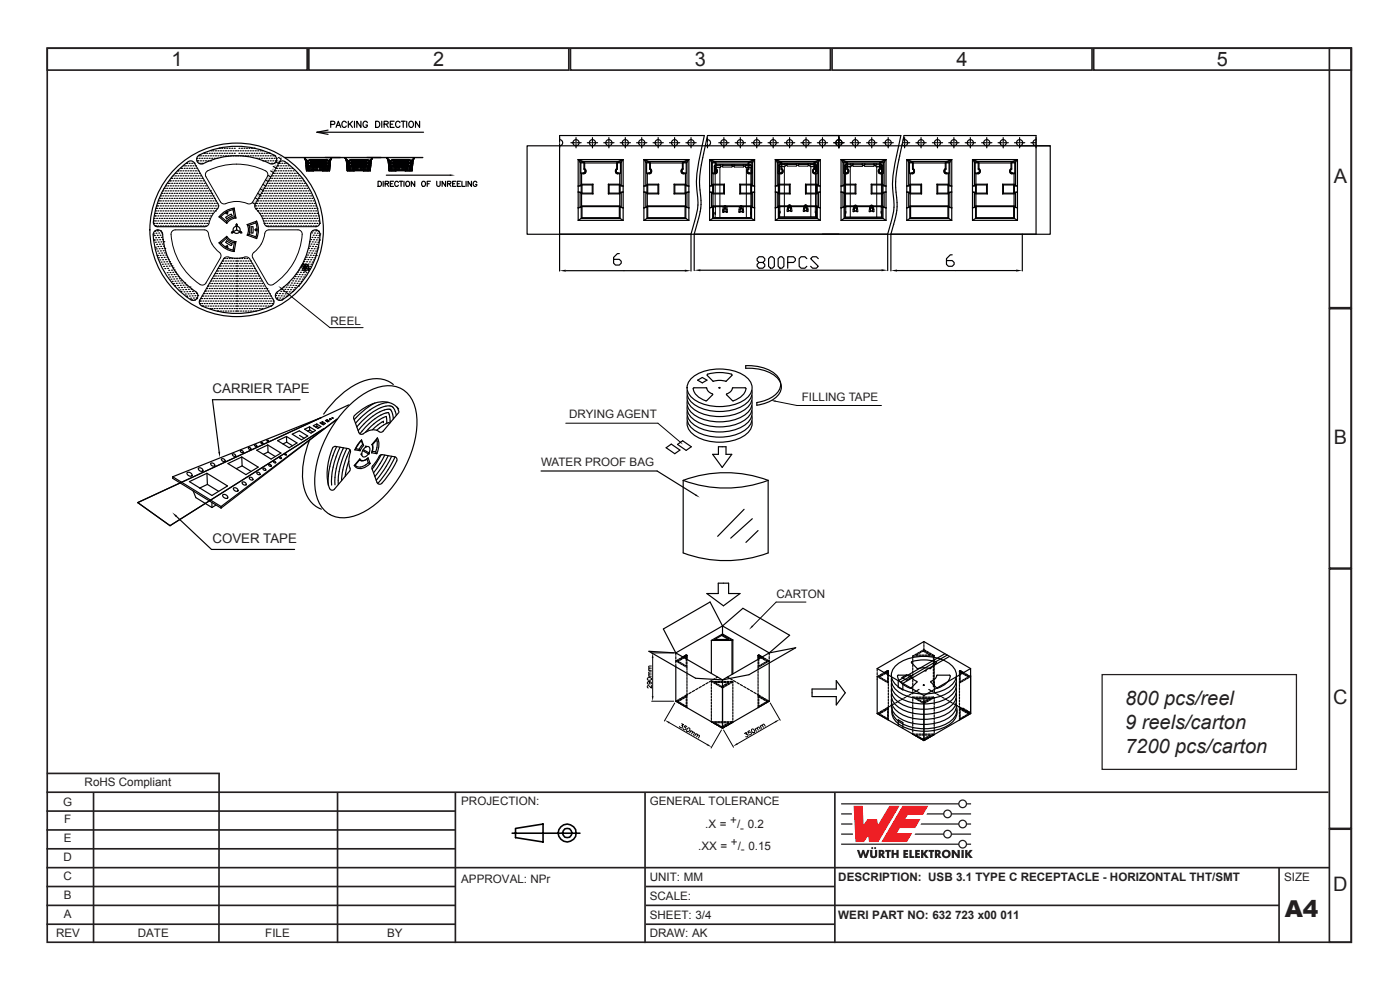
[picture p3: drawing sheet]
<svg xmlns="http://www.w3.org/2000/svg" width="297mm" height="210mm" viewBox="0 0 297 210" stroke-linecap="round" stroke-linejoin="round" font-family="sans-serif">
<defs><g id="words">
<text font-size="4.9" fill="#231f20" x="272.6" y="194.5">A4</text>
<g font-size="4.2" fill="#231f20">
<text x="36.4" y="14">1</text>
<text x="91.9" y="14">2</text>
<text x="147.4" y="14">3</text>
<text x="202.9" y="14">4</text>
<text x="258.2" y="14">5</text>
<text x="282.9" y="38.8">A</text>
<text x="282.9" y="94.1">B</text>
<text x="238.7" y="149.6">800 pcs/reel</text>
<text x="282.8" y="149.3">C</text>
<text x="238.7" y="154.7">9 reels/carton</text>
<text x="238.7" y="159.8">7200 pcs/carton</text>
<text x="282.8" y="189">D</text>
</g>
<g font-size="2.8" fill="#231f20">
<text x="45.1" y="83.3">CARRIER TAPE</text>
<text x="45.1" y="115.1">COVER TAPE</text>
</g>
<g font-size="2.5" fill="#231f20">
<text x="70.1" y="68.9">REEL</text>
<text x="120.7" y="88.7">DRYING AGENT</text>
<text x="170.1" y="85.1">FILLING TAPE</text>
<text x="114.8" y="98.8">WATER PROOF BAG</text>
<text x="164.7" y="126.9">CARTON</text>
<text x="17.9" y="166.8">RoHS Compliant</text>
<text x="13.4" y="171">G</text>
<text x="97.8" y="170.8">PROJECTION:</text>
<text x="137.8" y="170.8">GENERAL TOLERANCE</text>
<text x="13.5" y="178.7">E</text>
<text x="13.6" y="174.6">F</text>
<text x="149.6" y="175.6">.X =</text>
<text x="154.9" y="174.8">+</text>
<text x="155.1" y="179.4">+</text>
<text x="156.4" y="175.6">/ 0.2</text>
<text x="157" y="176.4">-</text>
<text x="13.4" y="182.7">D</text>
<text x="148.1" y="180.2">.XX =</text>
<text x="156.5" y="180.2">/ 0.15</text>
<text x="157.2" y="181">-</text>
<text x="13.4" y="186.7">C</text>
<text x="13.5" y="190.8">B</text>
<text x="97.8" y="187.3">APPROVAL: NPr</text>
<text x="137.8" y="186.8">UNIT: MM</text>
<text x="137.8" y="190.9">SCALE:</text>
<text x="177.8" y="186.8">DESCRIPTION: USB 3.1 TYPE C RECEPTACLE - HORIZONTAL THT/SMT</text>
<text x="272.4" y="186.8">SIZE</text>
<text x="13.5" y="194.8">A</text>
<text x="137.8" y="194.8">SHEET: 3/4</text>
<text x="177.8" y="194.8">WERI PART NO: 632 723 x00 011</text>
<text x="11.9" y="198.8">REV</text>
<text x="29.2" y="198.8">DATE</text>
<text x="56.3" y="198.8">FILE</text>
<text x="82.1" y="198.8">BY</text>
<text x="137.8" y="198.8">DRAW: AK</text>
</g>
<g font-size=".6" fill="#000001">
<text x="58.2" y="35.2" transform="rotate(35 58.2 35.2)">9</text>
<text x="58.6" y="34.2" transform="rotate(35 58.6 34.2)">10</text>
<text x="59.2" y="33.4" transform="rotate(35 59.2 33.4)">11</text>
<text x="54.5" y="41.7" transform="rotate(35 54.5 41.7)">2</text>
<text x="55" y="40.8" transform="rotate(35 55 40.8)">3</text>
<text x="55.6" y="39.9" transform="rotate(35 55.6 39.9)">4</text>
<text x="56.1" y="38.9" transform="rotate(35 56.1 38.9)">5</text>
<text x="56.7" y="38" transform="rotate(35 56.7 38)">6</text>
<text x="57.1" y="37.1" transform="rotate(35 57.1 37.1)">7</text>
<text x="57.7" y="36.2" transform="rotate(35 57.7 36.2)">8</text>
<text x="53.9" y="42.7" transform="rotate(35 53.9 42.7)">1</text>
</g>
</g></defs>
<!-- layer: Calque 1 -->
<g fill="none" stroke="#231f20" stroke-width=".35">
<path d="M10 10.2h276.7v189.7h-276.7zM10 10.2h55.2v4.7h-55.2zM65.5 10.2h55.2v4.7h-55.2zM121 10.2h55.2v4.7h-55.2zM176.5 10.2h55.2v4.7h-55.2zM232 10.2h54.7v4.7h-54.7zM282 10.2h4.7v55.1h-4.7zM282 65.5h4.7v55h-4.7zM282 120.7h4.7v55h-4.7zM9.8 168h272M9.8 172h86.7M9.8 176h86.7"/>
<path d="M9.9 164.1h36.7M19.8 168v32M46.5 164l-.1 36M71.6 168v32M96.6 168v32M136.8 168v32M177.1 168v32M282 175.9h4.7v24h-4.7zM9.8 192h86.7M9.8 196h86.7M9.8 180h86.7M9.8 184h272.2"/>
<path d="M9.8 188h86.7M137 192h134.3M137 196h40.1M137 188h40.1M271.3 184v16"/>
</g>
<g fill="none" stroke="#000" stroke-width=".34">
<path d="M108.6 176.7h14.4M109.4 175.7l5.8-.9v3.8l-5.8-.9z"/>
<circle cx="120.3" cy="176.7" r="1.88"/>
<circle cx="120.3" cy="176.7" r="1.02"/>
</g>
<g fill="#ee1d23">
<path d="M181.1 170.9h1.9l.2 4 .9-1.2h2l.2 1.3 2.4-4.1h2.1l-4.5 7.7h-1.9l-.2-1.3-.9 1.3h-1.8z"/>
<path d="M191.4 170.9h5.5l-1.1 1.9h-3.2l-.6 .9h3.3l-1.1 1.9h-3.3l-.6 1.1h3.2l-1.1 1.9h-5.4z"/>
</g>
<g fill="#231f20">
<path d="M181.8 180.3h.5l.3 1 .3-1h.4l.3 1 .4-1h.5l-.6 1.7h-.5l-.3-1-.3 1h-.4z"/>
<path d="M184.6 180.3h.5v1.2l.2 .1 .3-.1v-1.2h.5v1.1a.76 .76 0 0 1-.8 .6 .76 .76 0 0 1-.7-.6z"/>
<path d="M187.8 180.3h1.2v.4h-.4v1.3h-.5l.1-1.3h-.4z"/>
<path d="M189.1 180.3h.5v.6h.6v-.6h.5l-.1 1.7h-.4v-.7h-.6v.7h-.5z"/>
<path d="M191.6 180.3h1.1v.4h-.6v.2h.5v.4h-.5v.3h.6v.4h-1.1z"/>
<path d="M192.9 180.3h.5v1.3h.5v.4h-1z"/>
<path d="M194.1 180.3h1v.4h-.5v.2h.5v.4h-.5v.3h.6v.4h-1.1z"/>
<path d="M195.4 180.3h.5v.7l.5-.7h.6l-.7 .8 .7 .9h-.6l-.5-.7v.7h-.5z"/>
<path d="M197 180.3h1.2v.4h-.4v1.3h-.5v-1.3h-.3z"/>
<path d="M201.9 180.3h.5l.8 1-.1-1h.5v1.7h-.5l-.7-1.1v1.1h-.5z"/>
<path d="M204 180.3h.5v1.7h-.5z"/>
<path d="M204.7 180.3h.5v.7l.5-.7h.6l-.6 .8 .7 .9h-.6l-.6-.7v.7h-.5z"/>
<circle cx="185" cy="179.9" r=".22"/>
<circle cx="185.7" cy="179.9" r=".22"/>
</g>
<g fill="#231f20">
<path d="M186.9 180.7v.3h.2v-.2zM186.4 180.3h.5a.55 .55 0 0 1 .7 .3 .55 .55 0 0 1-.3 .7l.5 .7h-.5l-.4-.6v.6h-.5z" fill-rule="evenodd"/>
<path d="M198.8 180.7v.3h.2l.1-.2zM198.3 180.3h.6a.55 .55 0 0 1 .6 .3 .55 .55 0 0 1-.2 .7l.4 .7h-.5l-.4-.6v.6h-.5z" fill-rule="evenodd"/>
<path d="M200.3 181.2a.5 .5 0 0 0 1 0 .5 .5 0 0 0-1 0zM199.8 181.1a.95 .95 0 0 1 1.9 0 .95 .95 0 0 1-1.9 0z" fill-rule="evenodd"/>
</g>
<path d="M178.4 176.9h2.6M178.4 174.8h2.4M178.4 172.6h2.3" fill="none" stroke="#231f20" stroke-width=".27"/>
<g fill="#231f20">
<path d="M178.4 170.4h24.9a.94 .94 0 0 1 .9-.8 .94 .94 0 0 1 1 .8h.8v.2h-.8a.94 .94 0 0 1-1 .9 .94 .94 0 0 1-.9-.9h-24.9zM203.5 170.5a.7 .7 0 0 1 1.4 0 .7 .7 0 0 1-1.4 0z" fill-rule="evenodd"/>
<path d="M196.7 172.5h3.4a.94 .94 0 0 1 .9-.8 .94 .94 0 0 1 1 .8h4v.3h-4a.94 .94 0 0 1-1 .8 .94 .94 0 0 1-.9-.8h-3.6zM200.3 172.6a.7 .7 0 0 1 1.4 0 .7 .7 0 0 1-1.4 0z" fill-rule="evenodd"/>
<path d="M195.4 174.7h7.9a.94 .94 0 0 1 .9-.9 .94 .94 0 0 1 1 .9h.8v.2h-.8a.94 .94 0 0 1-1 .8 .94 .94 0 0 1-.9-.8h-8zM203.5 174.8a.7 .7 0 0 1 1.4 0 .7 .7 0 0 1-1.4 0z" fill-rule="evenodd"/>
<path d="M194.2 176.8h5.9a.94 .94 0 0 1 .9-.8 .94 .94 0 0 1 1 .8h4v.3h-4a.94 .94 0 0 1-1 .8 .94 .94 0 0 1-.9-.8h-6.1zM200.3 176.9a.7 .7 0 0 1 1.4 0 .7 .7 0 0 1-1.4 0z" fill-rule="evenodd"/>
<path d="M178.4 178.9h24.9a.94 .94 0 0 1 .9-.8 .94 .94 0 0 1 1 .8h.8v.3h-.8a.94 .94 0 0 1-1 .8 .94 .94 0 0 1-.9-.8h-24.9zM203.5 179.1a.7 .7 0 0 1 1.4 0 .7 .7 0 0 1-1.4 0z" fill-rule="evenodd"/>
</g>
<g fill="none" stroke="#000001" stroke-width=".21">
<path d="M41.2 34.6l5.1 8.7a1.12 1.12 0 0 1-.6 1.5l-.7 .9-.5 1.1a1.19 1.19 0 0 1-1 1.3M43.8 36.5a13.3 13.3 0 0 1 12.8 0l.2 .6-.1 .4-3.1 5.3a1.04 1.04 0 0 1-1.5 .2 6.5 6.5 0 0 0-4.5 .3l-.6-.2-.2-.3-3.1-5.3-.1-.4zM59.6 33.7l-5.5 9.6a1.12 1.12 0 0 0 .6 1.5l.7 .9 .5 1.1a1.2 1.2 0 0 0 1 1.3h10.1M36.5 49l.7-.2h6.1a1.04 1.04 0 0 1 1 1.2 6.5 6.5 0 0 0 2.5 3.8l.1 .6-.1 .3-3.1 5.4a.89 .89 0 0 1-1.3 .2 13.5 13.5 0 0 1-6-11zM56.5 49l.6-.2h6.2a.89 .89 0 0 1 .8 .9 13.5 13.5 0 0 1-6.5 10.8l-.7-.2-.2-.3-3.1-5.3a1.04 1.04 0 0 1 .6-1.5 6.5 6.5 0 0 0 2.1-4zM64 56.4h.4v.2l.3-.3-.3-.4v.2l-.3 .1-.2 .3 .3 .4 .2-.1-.2-.4M64.7 57.3l.2-.4 .3 .1-.3 .5h-.3l-.3-.3-.1 .1 .1-.4 .4 .1-.1 .1 .2 .4M64.7 56.3v.3l.3-.1-.2-.1v.2M65.3 56.2l-.2 .4-.1-.1 .1 .4 .4-.1h-.1l.1-.4-.2-.3h-.5v.3h.4M65.4 57.4l.1-.2-.1-.1-.2 .2 .4 .2M65.6 56.8l-.1 .2 .3-.1-.1 .3M42.4 63.6l5-8.7a1.12 1.12 0 0 1 1.6-.2l1.2 .1 1.2-.1a1.19 1.19 0 0 1 1.6 .2l5 8.7"/>
<path d="M138.2 138.5h4.7M138.5 139.6v8.1M138.2 148.7h4.7"/>
<circle cx="64.6" cy="56.8" r=".18"/>
</g>
<g fill="none" stroke="#000001" stroke-width=".25">
<path d="M34.8 40h.1M35.2 39.4h.1M35.4 40h.1M35.6 38.9h.1M35.6 39.4h.1M35.9 38.9h.1M35.9 40h.1M36 38.4h.1M36.2 38.4h.1M36.2 39.4h.1M36.3 37.8h.1M36.4 37.8h.1"/>
<path d="M36.4 38.9h.1M36.4 40h.1M36.7 38.4h.1M36.7 39.4h.1M36.7 37.3h.1M36.9 37.8h.1M36.9 38.9h.1M36.9 40h.1M37.1 36.8h.1M37.2 37.3h.1M37.2 38.4h.1M37.2 39.4h.1"/>
<path d="M37.5 36.8h.1M37.5 37.8h.1M37.5 38.9h.1M37.5 40h.1M37.7 36.2h.1M37.7 37.3h.1M37.7 38.4h.1M37.7 39.4h.1M38 36.8h.1M38 37.8h.1M38 38.9h.1M38 40h.1"/>
<path d="M38.3 36.2h.1M38.3 37.3h.1M38.3 38.4h.1M38.3 39.4h.1M38.3 35.7h.1M38.5 35.7h.1M38.5 36.8h.1M38.5 37.8h.1M38.5 38.9h.1M38.5 40h.1M38.8 36.2h.1M38.8 37.3h.1"/>
<path d="M38.8 38.4h.1M38.8 39.4h.1M38.9 35.2h.1M39.1 35.7h.1M39.1 36.8h.1M39.1 37.8h.1M39.1 38.9h.1M39.1 40h.1M39.3 35.2h.1M39.3 36.2h.1M39.3 37.3h.1M39.3 38.4h.1"/>
<path d="M39.3 39.4h.1M39.5 34.6h.1M39.6 34.6h.1M39.6 35.7h.1M39.6 36.8h.1M39.6 37.8h.1M39.6 38.9h.1M39.6 40h.1M39.9 35.2h.1M39.9 36.2h.1M39.9 37.3h.1M39.9 38.4h.1"/>
<path d="M39.9 39.4h.1M40.1 34.6h.1M40.1 35.7h.1M40.1 36.8h.1M40.1 37.8h.1M40.1 38.9h.1M40.1 40h.1M40.4 35.2h.1M40.4 36.2h.1M40.4 37.3h.1M40.4 38.4h.1M40.4 39.4h.1"/>
<path d="M40.7 34.6h.1M40.7 35.7h.1M40.7 36.8h.1M40.7 37.8h.1M40.7 38.9h.1M40.7 40h.1M40.9 35.2h.1M40.9 36.2h.1M40.9 37.3h.1M40.9 38.4h.1M40.9 39.4h.1M41.2 34.6h.1"/>
<path d="M41.2 35.7h.1M41.2 36.8h.1M41.2 37.8h.1M41.2 38.9h.1M41.2 40h.1M41.2 34.6a.89 .89 0 0 0-1.3-.3 17.4 17.4 0 0 0-7.3 13.2 .89 .89 0 0 0 .8 .6h10.1M41.5 35.2h.1M41.5 36.2h.1M41.5 37.3h.1M41.5 38.4h.1M41.5 39.4h.1M41.7 35.7h.1"/>
<path d="M41.7 36.8h.1M41.7 37.8h.1M41.7 38.9h.1M41.7 40h.1M41.8 33.6h.1M41.8 34.1h.1M42 33.1a17.1 17.1 0 0 1 16.4 0 1 1 0 0 1 .1 1.3 1 1 0 0 1-1.3 .3 16.1 16.1 0 0 0-14.4 .1 1 1 0 0 1-1-.6 1 1 0 0 1 .2-1.1zM42 36.2h.1M42 37.3h.1M42 38.4h.1M42 39.4h.1M42 34.1h.1"/>
<path d="M42.1 33.1h.1M42.3 36.8h.1M42.3 37.8h.1M42.3 38.9h.1M42.3 40h.1M42.3 33.6h.1M42.3 34.6h.1M42.5 37.3h.1M42.5 38.4h.1M42.5 39.4h.1M42.5 33.1h.1M42.5 34.1h.1"/>
<path d="M42.8 37.8h.1M42.8 38.9h.1M42.8 40h.1M42.8 33.6h.1M42.8 34.6h.1M43.1 38.4h.1M43.1 39.4h.1M43.1 33.1h.1M43.1 34.1h.1M43.3 32.5h.1M43.3 38.9h.1M43.3 40h.1"/>
<path d="M43.3 33.6h.1M43.6 39.4h.1M43.6 33.1h.1M43.6 34.1h.1M43.9 40h.1M43.9 32.5h.1M43.9 33.6h.1M44.1 33.1h.1M44.1 34.1h.1M44.4 32.5h.1M44.4 33.6h.1M44.7 33.1h.1"/>
<path d="M44.7 34.1h.1M44.8 32h.1M44.9 32.5h.1M44.9 33.6h.1M45.2 32h.1M45.2 33.1h.1M45.4 32.5h.1M45.4 33.6h.1M45.7 32h.1M45.7 33.1h.1M46 32.5h.1M46 33.6h.1"/>
<path d="M46.2 32h.1M46.2 33.1h.1M46.5 31.5h.1M46.5 32.5h.1M46.8 32h.1M46.8 33.1h.1M47 31.5h.1M47 32.5h.1M47.3 32h.1M47.3 33.1h.1M47.6 31.5h.1M47.6 32.5h.1"/>
<path d="M47.8 32h.1M47.8 33.1h.1M48.1 31.5h.1M48.1 32.5h.1M48.4 32h.1M48.4 33.1h.1M48.6 31.5h.1M48.6 32.5h.1M48.9 32h.1M48.9 33.1h.1M49.2 31.5h.1M49.2 32.5h.1"/>
<path d="M49.4 32h.1M49.4 33.1h.1M49.7 31.5h.1M49.7 32.5h.1M50 32h.1M50 33.1h.1M50.4 33.1h.1M50.4 32h.1M50.7 32.5h.1M50.7 31.5h.1M51 33.1h.1M51 32h.1"/>
<path d="M51.2 32.5h.1M51.2 31.5h.1M51.5 33.1h.1M51.5 32h.1M51.8 32.5h.1M51.8 31.5h.1M52 33.1h.1M52 32h.1M52.3 32.5h.1M52.3 31.5h.1M52.6 33.1h.1M52.6 32h.1"/>
<path d="M52.8 32.5h.1M52.8 31.5h.1M53.1 33.1h.1M53.1 32h.1M53.4 32.5h.1M53.4 31.5h.1M53.6 33.1h.1M53.6 32h.1M53.9 32.5h.1M53.9 31.5h.1M54.2 33.1h.1M54.2 32h.1"/>
<path d="M54.4 33.6h.1M54.4 32.5h.1M54.7 33.1h.1M54.7 32h.1M54.9 33.6h.1M54.9 32.5h.1M55.2 33.1h.1M55.2 32h.1M55.5 33.6h.1M55.5 32.5h.1M55.6 32h.1M55.7 34.1h.1"/>
<path d="M55.7 33.1h.1M55.8 39.1l.5 .4M56 33.6h.1M56 32.5h.1M56.1 40h.1M56.3 34.1h.1M56.3 33.1h.1M56.3 38.2l.6 .3M56.4 39.4h.1M56.5 33.6h.1M56.5 32.5h.1M56.6 40h.1"/>
<path d="M56.7 38.9h.1M56.8 34.1h.1M56.8 33.1h.1M56.9 39.4h.1M56.9 37.2l.5 .4M57 38.4h.1M57.1 33.6h.1M57.1 32.5h.1M57.1 38.9h.1M57.1 40h.1M57.3 37.8h.1M57.3 34.1h.1"/>
<path d="M57.3 33.1h.1M57.4 38.4h.1M57.4 39.4h.1M57.4 36.3l.6 .3M57.6 37.3h.1M57.6 34.6h.1M57.6 33.6h.1M57.7 37.8h.1M57.7 38.9h.1M57.7 40h.1M57.9 34.1h.1M57.9 33.1h.1"/>
<path d="M57.9 36.8h.1M57.9 37.3h.1M57.9 38.4h.1M57.9 39.4h.1M58 35.3l.5 .3M58.1 34.6h.1M58.1 33.6h.1M58.2 36.8h.1M58.2 37.8h.1M58.2 38.9h.1M58.2 40h.1M58.2 36.2h.1"/>
<path d="M58.3 33.1h.1M58.4 34.1h.1M58.5 36.2h.1M58.5 37.3h.1M58.5 38.4h.1M58.5 39.4h.1M58.5 35.7h.1M58.5 34.4l.6 .3M58.6 34.1h.1M58.6 33.6h.1M58.7 35.7h.1M58.7 36.8h.1"/>
<path d="M58.7 37.8h.1M58.7 38.9h.1M58.7 40h.1M58.8 35.2h.1M59 35.2h.1M59 36.2h.1M59 37.3h.1M59 38.4h.1M59 39.4h.1M59.1 33.4l.5 .3M59.1 34.6h.1M59.2 34.6v-.1a.89 .89 0 0 1 1.3-.2 17.2 17.2 0 0 1 7.3 13.2l-.5 .5-.3 .1"/>
<path d="M59.3 34.6h.1M59.3 35.7h.1M59.3 36.8h.1M59.3 37.8h.1M59.3 38.9h.1M59.3 40h.1M59.5 35.2h.1M59.5 36.2h.1M59.5 37.3h.1M59.5 38.4h.1M59.5 39.4h.1M59.8 34.6h.1"/>
<path d="M59.8 35.7h.1M59.8 36.8h.1M59.8 37.8h.1M59.8 38.9h.1M59.8 40h.1M60.1 35.2h.1M60.1 36.2h.1M60.1 37.3h.1M60.1 38.4h.1M60.1 39.4h.1M60.3 34.6h.1M60.3 35.7h.1"/>
<path d="M60.3 36.8h.1M60.3 37.8h.1M60.3 38.9h.1M60.3 40h.1M60.6 35.2h.1M60.6 36.2h.1M60.6 37.3h.1M60.6 38.4h.1M60.6 39.4h.1M60.9 34.6h.1M60.9 35.7h.1M60.9 36.8h.1"/>
<path d="M60.9 37.8h.1M60.9 38.9h.1M60.9 40h.1M61.1 35.2h.1M61.1 36.2h.1M61.1 37.3h.1M61.1 38.4h.1M61.1 39.4h.1M61.4 35.7h.1M61.4 36.8h.1M61.4 37.8h.1M61.4 38.9h.1"/>
<path d="M61.4 40h.1M61.6 36.2h.1M61.6 37.3h.1M61.6 38.4h.1M61.6 39.4h.1M61.9 35.7h.1M61.9 36.8h.1M61.9 37.8h.1M61.9 38.9h.1M61.9 40h.1M62.2 36.2h.1M62.2 37.3h.1"/>
<path d="M62.2 38.4h.1M62.2 39.4h.1M62.4 36.8h.1M62.4 37.8h.1M62.4 38.9h.1M62.4 40h.1M62.7 37.3h.1M62.7 38.4h.1M62.7 39.4h.1M63 36.8h.1M63 37.8h.1M63 38.9h.1"/>
<path d="M63 40h.1M63.2 37.3h.1M63.2 38.4h.1M63.2 39.4h.1M63.5 37.8h.1M63.5 38.9h.1M63.5 40h.1M63.8 38.4h.1M63.8 39.4h.1M64 37.8h.1M64 38.9h.1M64 40h.1"/>
<path d="M64.3 38.4h.1M64.3 39.4h.1M64.6 38.9h.1M64.6 40h.1M64.8 39.4h.1M65.1 40h.1M32.6 49.6h.1M32.6 46.9h.1M32.6 47.4h.1M32.7 50.9h.1M32.7 47.4h.1M32.7 46.3h.1"/>
<path d="M32.7 49.1a1 1 0 0 1 1.1-.3 1 1 0 0 1 .7 .9 16.1 16.1 0 0 0 7.3 12.5 1 1 0 0 1-.1 1.2 1 1 0 0 1-1.3 .2 17.4 17.4 0 0 1-7.8-14.2zM32.8 50h.1M32.8 45.8h.1M32.8 49h.1M32.9 45.3h.1M32.9 47.9h.1M33 52.4h.1M33 51.4h.1M33 45.8h.1M33 46.9h.1M33 47.9h.1M33 44.7h.1"/>
<path d="M33 50.4h.1M33.1 49.5h.1M33.1 44.2h.1M33.2 52.8h.1M33.2 51.8h.1M33.2 44.2h.1M33.2 45.3h.1M33.2 46.3h.1M33.2 47.4h.1M33.2 43.7h.1M33.3 50.9h.1M33.3 48.8h.1"/>
<path d="M33.4 54.2h.1M33.4 49.9h.1M33.4 43.1h.1M33.4 49h.1M33.4 53.3h.1M33.5 52.3h.1M33.5 43.7h.1M33.5 44.7h.1M33.5 45.8h.1M33.5 46.9h.1M33.5 47.9h.1M33.6 51.3h.1"/>
<path d="M33.6 50.4h.1M33.6 54.7h.1M33.6 42.6h.1M33.7 49.4h.1M33.7 53.7h.1M33.8 52.8h.1M33.8 43.1h.1M33.8 44.2h.1M33.8 45.3h.1M33.8 46.3h.1M33.8 47.4h.1M33.8 51.8h.1"/>
<path d="M33.9 42.1h.1M33.9 50.9h.1M33.9 55.1h.1M33.9 49.9h.1M34 54.2h.1M34 49h.1M34 53.2h.1M34 42.6h.1M34 43.7h.1M34 44.7h.1M34 45.8h.1M34 46.9h.1"/>
<path d="M34 47.9h.1M34.1 52.3h.1M34.1 41.6h.1M34.1 51.3h.1M34.2 55.6h.1M34.2 50.4h.1M34.2 54.6h.1M34.3 49.4h.1M34.3 53.7h.1M34.3 42.1h.1M34.3 43.1h.1M34.3 44.2h.1"/>
<path d="M34.3 45.3h.1M34.3 46.3h.1M34.3 47.4h.1M34.3 41h.1M34.4 52.7h.1M34.4 51.8h.1M34.4 56.1h.1M34.5 50.8h.1M34.5 55.1h.1M34.6 54.1h.1M34.6 41.6h.1M34.6 42.6h.1"/>
<path d="M34.6 43.7h.1M34.6 44.7h.1M34.6 45.8h.1M34.6 46.9h.1M34.6 47.9h.1M34.6 40.5h.1M34.6 53.2h.1M34.7 52.2h.1M34.7 56.5h.1M34.7 51.3h.1M34.8 55.6h.1M34.8 54.6h.1"/>
<path d="M34.8 41h.1M34.8 42.1h.1M34.8 43.1h.1M34.8 44.2h.1M34.8 45.3h.1M34.8 46.3h.1M34.8 47.4h.1M34.9 53.6h.1M34.9 52.7h.1M35 57h.1M35 56h.1M35.1 55.1h.1"/>
<path d="M35.1 40.5h.1M35.1 41.6h.1M35.1 42.6h.1M35.1 43.7h.1M35.1 44.7h.1M35.1 45.8h.1M35.1 46.9h.1M35.1 47.9h.1M35.2 54.1h.1M35.3 56.5h.1M35.4 55.5h.1M35.4 41h.1"/>
<path d="M35.4 42.1h.1M35.4 43.1h.1M35.4 44.2h.1M35.4 45.3h.1M35.4 46.3h.1M35.4 47.4h.1M35.4 54.6h.1M35.5 57.8h.1M35.6 56.9h.1M35.6 56h.1M35.6 40.5h.1M35.6 41.6h.1"/>
<path d="M35.6 42.6h.1M35.6 43.7h.1M35.6 44.7h.1M35.6 45.8h.1M35.6 46.9h.1M35.6 47.9h.1M35.7 55h.1M35.7 58.3h.1M35.8 57.3h.1M35.9 56.4h.1M35.9 41h.1M35.9 42.1h.1"/>
<path d="M35.9 43.1h.1M35.9 44.2h.1M35.9 45.3h.1M35.9 46.3h.1M35.9 47.4h.1M35.9 55.5h.1M36 58.8h.1M36.1 57.8h.1M36.2 40.5h.1M36.2 41.6h.1M36.2 42.6h.1M36.2 43.7h.1"/>
<path d="M36.2 44.7h.1M36.2 45.8h.1M36.2 46.9h.1M36.2 47.9h.1M36.2 55.9h.1M36.3 59.2h.1M36.3 58.3h.1M36.4 57.3h.1M36.4 41h.1M36.4 42.1h.1M36.4 43.1h.1M36.4 44.2h.1"/>
<path d="M36.4 45.3h.1M36.4 46.3h.1M36.4 47.4h.1M36.5 56.4h.1M36.5 59.7h.1M36.6 58.7h.1M36.7 57.8h.1M36.7 40.5h.1M36.7 41.6h.1M36.7 42.6h.1M36.7 43.7h.1M36.7 44.7h.1"/>
<path d="M36.7 45.8h.1M36.7 46.9h.1M36.7 47.9h.1M36.7 56.8h.1M36.9 59.2h.1M36.9 58.2h.1M36.9 41h.1M36.9 42.1h.1M36.9 43.1h.1M36.9 44.2h.1M36.9 45.3h.1M36.9 46.3h.1"/>
<path d="M36.9 47.4h.1M37 57.3h.1M37.1 59.6h.1M37.2 58.7h.1M37.2 40.5h.1M37.2 41.6h.1M37.2 42.6h.1M37.2 43.7h.1M37.2 44.7h.1M37.2 45.8h.1M37.2 46.9h.1M37.2 47.9h.1"/>
<path d="M37.2 57.7h.1M37.4 59.2h.1M37.5 41h.1M37.5 42.1h.1M37.5 43.1h.1M37.5 44.2h.1M37.5 45.3h.1M37.5 46.3h.1M37.5 47.4h.1M37.5 58.2h.1M37.7 59.6h.1M37.7 40.5h.1"/>
<path d="M37.7 41.6h.1M37.7 42.6h.1M37.7 43.7h.1M37.7 44.7h.1M37.7 45.8h.1M37.7 46.9h.1M37.7 47.9h.1M37.8 58.7h.1M38 41h.1M38 42.1h.1M38 43.1h.1M38 44.2h.1"/>
<path d="M38 45.3h.1M38 46.3h.1M38 47.4h.1M38 59.1h.1M38.3 40.5h.1M38.3 41.6h.1M38.3 42.6h.1M38.3 43.7h.1M38.3 44.7h.1M38.3 45.8h.1M38.3 46.9h.1M38.3 47.9h.1"/>
<path d="M38.3 59.6h.1M38.5 41h.1M38.5 42.1h.1M38.5 43.1h.1M38.5 44.2h.1M38.5 45.3h.1M38.5 46.3h.1M38.5 47.4h.1M38.8 40.5h.1M38.8 41.6h.1M38.8 42.6h.1M38.8 43.7h.1"/>
<path d="M38.8 44.7h.1M38.8 45.8h.1M38.8 46.9h.1M38.8 47.9h.1M39.1 41h.1M39.1 42.1h.1M39.1 43.1h.1M39.1 44.2h.1M39.1 45.3h.1M39.1 46.3h.1M39.1 47.4h.1M39.3 40.5h.1"/>
<path d="M39.3 41.6h.1M39.3 42.6h.1M39.3 43.7h.1M39.3 44.7h.1M39.3 45.8h.1M39.3 46.9h.1M39.3 47.9h.1M39.6 41h.1M39.6 42.1h.1M39.6 43.1h.1M39.6 44.2h.1M39.6 45.3h.1"/>
<path d="M39.6 46.3h.1M39.6 47.4h.1M39.9 40.5h.1M39.9 41.6h.1M39.9 42.6h.1M39.9 43.7h.1M39.9 44.7h.1M39.9 45.8h.1M39.9 46.9h.1M39.9 47.9h.1M40.1 41h.1M40.1 42.1h.1"/>
<path d="M40.1 43.1h.1M40.1 44.2h.1M40.1 45.3h.1M40.1 46.3h.1M40.1 47.4h.1M40.4 40.5h.1M40.4 41.6h.1M40.4 42.6h.1M40.4 43.7h.1M40.4 44.7h.1M40.4 45.8h.1M40.4 46.9h.1"/>
<path d="M40.4 47.9h.1M40.7 41h.1M40.7 42.1h.1M40.7 43.1h.1M40.7 44.2h.1M40.7 45.3h.1M40.7 46.3h.1M40.7 47.4h.1M40.9 40.5h.1M40.9 41.6h.1M40.9 42.6h.1M40.9 43.7h.1"/>
<path d="M40.9 44.7h.1M40.9 45.8h.1M40.9 46.9h.1M40.9 47.9h.1M41.2 41h.1M41.2 42.1h.1M41.2 43.1h.1M41.2 44.2h.1M41.2 45.3h.1M41.2 46.3h.1M41.2 47.4h.1M41.5 40.5h.1"/>
<path d="M41.5 41.6h.1M41.5 42.6h.1M41.5 43.7h.1M41.5 44.7h.1M41.5 45.8h.1M41.5 46.9h.1M41.5 47.9h.1M41.7 41h.1M41.7 42.1h.1M41.7 43.1h.1M41.7 44.2h.1M41.7 45.3h.1"/>
<path d="M41.7 46.3h.1M41.7 47.4h.1M42 40.5h.1M42 41.6h.1M42 42.6h.1M42 43.7h.1M42 44.7h.1M42 45.8h.1M42 46.9h.1M42 47.9h.1M42.3 41h.1M42.3 42.1h.1"/>
<path d="M42.3 43.1h.1M42.3 44.2h.1M42.3 45.3h.1M42.3 46.3h.1M42.3 47.4h.1M42.5 40.5h.1M42.5 41.6h.1M42.5 42.6h.1M42.5 43.7h.1M42.5 44.7h.1M42.5 45.8h.1M42.5 46.9h.1"/>
<path d="M42.5 47.9h.1M42.8 41h.1M42.8 42.1h.1M42.8 43.1h.1M42.8 44.2h.1M42.8 45.3h.1M42.8 46.3h.1M42.8 47.4h.1M43.1 40.5h.1M43.1 41.6h.1M43.1 42.6h.1M43.1 43.7h.1"/>
<path d="M43.1 44.7h.1M43.1 45.8h.1M43.1 46.9h.1M43.1 47.9h.1M43.3 41h.1M43.3 42.1h.1M43.3 43.1h.1M43.3 44.2h.1M43.3 45.3h.1M43.3 46.3h.1M43.3 47.4h.1M43.6 40.5h.1"/>
<path d="M43.6 41.6h.1M43.6 42.6h.1M43.6 43.7h.1M43.6 44.7h.1M43.6 45.8h.1M43.6 46.9h.1M43.6 47.9h.1M43.9 41h.1M43.9 42.1h.1M43.9 43.1h.1M43.9 44.2h.1M43.9 45.3h.1"/>
<path d="M43.9 46.3h.1M43.9 47.4h.1M44.1 40.5h.1M44.1 41.6h.1M44.1 42.6h.1M44.1 43.7h.1M44.1 44.7h.1M44.1 45.8h.1M44.1 46.9h.1M44.4 41h.1M44.4 42.1h.1M44.4 43.1h.1"/>
<path d="M44.4 44.2h.1M44.4 45.3h.1M44.4 46.3h.1M44.7 40.5h.1M44.7 41.6h.1M44.7 42.6h.1M44.7 43.7h.1M44.7 44.7h.1M44.7 45.8h.1M44.7 59.6h.1M44.9 41h.1M44.9 42.1h.1"/>
<path d="M44.9 43.1h.1M44.9 44.2h.1M44.9 45.3h.1M45 59.1h.1M45.2 59.6h.1M45.2 41.6h.1M45.2 42.6h.1M45.2 43.7h.1M45.2 44.7h.1M45.3 58.5h.1M45.4 59.1h.1M45.4 42.1h.1"/>
<path d="M45.4 43.1h.1M45.4 44.2h.1M45.6 58h.1M45.7 58.5h.1M45.7 59.6h.1M45.7 42.6h.1M45.7 43.7h.1M45.7 44.7h.1M45.9 57.5h.1M46 58h.1M46 59.1h.1M46 43.1h.1"/>
<path d="M46 44.2h.1M46.2 57h.1M46.2 57.5h.1M46.2 58.5h.1M46.2 59.6h.1M46.2 43.7h.1M46.5 51.5a4.6 4.6 0 0 0 3.2 1.9M46.5 51.5l.4 .1M46.5 46l1.6 1.4M46.5 57h.1M46.5 58h.1M46.5 59.1h.1"/>
<path d="M46.5 56.4h.1M46.8 56.4h.1M46.8 57.5h.1M46.8 58.5h.1M46.8 59.6h.1M46.9 55.9h.1M46.9 46h-.4M46.9 51.6l1.1 .9 1.4 .5M46.9 46l1.2 1M47 55.9h.1M47 57h.1M47 58h.1"/>
<path d="M47 59.1h.1M47.2 55.4h.1M47.3 55.4h.1M47.3 56.4h.1M47.3 57.5h.1M47.3 58.5h.1M47.3 59.6h.1M47.5 54.8h.1M47.6 54.8h.1M47.6 55.9h.1M47.6 57h.1M47.6 58h.1"/>
<path d="M47.6 59.1h.1M47.8 55.4h.1M47.8 56.4h.1M47.8 57.5h.1M47.8 58.5h.1M47.8 59.6h.1M47.9 46.1l1.2-.7 .1 .4-1.1 .6zM47.9 52.2l.5 .3M48 45l.3 .4M48.1 47v.4M48.1 50.6l.5 .5 1.1 .4M48.1 50.6l-1.2 1"/>
<path d="M48.1 51.1l1.1 .6-.1 .4-1.2-.7zM48.1 54.8h.1M48.1 55.9h.1M48.1 57h.1M48.1 58h.1M48.1 59.1h.1M48.1 50.1a2.51 2.51 0 0 0 1.9 1.2M48.1 50.1l-1.6 1.4M48.1 50.1v.5M48.3 52.1l-.3 .5M48.3 45.1l-.4 .2M48.4 55.4h.1"/>
<path d="M48.4 56.4h.1M48.4 57.5h.1M48.4 58.5h.1M48.4 59.6h.1M48.6 54.8h.1M48.6 55.9h.1M48.6 57h.1M48.6 58h.1M48.6 59.1h.1M48.9 55.4h.1M48.9 56.4h.1M48.9 57.5h.1"/>
<path d="M48.9 58.5h.1M48.9 59.6h.1M49.2 54.8h.1M49.2 55.9h.1M49.2 57h.1M49.2 58h.1M49.2 59.1h.1M49.4 55.4h.1M49.4 56.4h.1M49.4 57.5h.1M49.4 58.5h.1M49.4 59.6h.1"/>
<path d="M49.4 44.5l.3 1.5M49.4 44.5l-1.4 .5-1.1 1M49.4 53l.3 .4M49.7 44.2l.3 2.1M49.7 44.2a4.6 4.6 0 0 0-3.2 1.8M49.7 44.2l-.3 .3M49.7 54.8h.1M49.7 55.9h.1M49.7 57h.1M49.7 58h.1M49.7 59.1h.1M49.7 46l-1.1 .4-.5 .6"/>
<path d="M49.7 51.5l-.3 1.5M49.7 46l.3 .3M50 55.4h.1M50 56.4h.1M50 57.5h.1M50 58.5h.1M50 59.6h.1M50 46.3a2.51 2.51 0 0 0-1.9 1.1M50 51.3l-.3 2.1M50 51.3l-.3 .2M50.1 47.6h.2v.4l.2 .1a.75 .75 0 0 1 .4 .9l.3 .4-.5-.1a.75 .75 0 0 1-1.1-.1l-.4 .2 .3-.5a.75 .75 0 0 1 .6-.9zM50.2 54.8h.1"/>
<path d="M50.2 55.4h.1M50.2 55.9h.1M50.2 56.4h.1M50.2 57h.1M50.2 57.5h.1M50.2 58h.1M50.2 58.5h.1M50.2 59.1h.1M50.2 59.6h.1M50.2 47.4v1.4M50.2 48.8l-1.1 .6M50.2 48.8l1.1 .6"/>
<path d="M50.5 55.4h.1M50.5 56.4h.1M50.5 57.5h.1M50.5 58.5h.1M50.5 59.6h.1M50.8 54.8h.1M50.8 55.9h.1M50.8 57h.1M50.8 58h.1M50.8 59.1h.1M51 55.4h.1M51 56.4h.1"/>
<path d="M51 57.5h.1M51 58.5h.1M51 59.6h.1M51.3 54.8h.1M51.3 55.9h.1M51.3 57h.1M51.3 58h.1M51.3 59.1h.1M51.6 55.4h.1M51.6 56.4h.1M51.6 57.5h.1M51.6 58.5h.1"/>
<path d="M51.6 59.6h.1M51.8 54.8h.1M51.8 55.9h.1M51.8 57h.1M51.8 58h.1M51.8 59.1h.1M52.1 55.4h.1M52.1 56.4h.1M52.1 57.5h.1M52.1 58.5h.1M52.1 59.6h.1M52.4 54.8h.1"/>
<path d="M52.4 55.9h.1M52.4 57h.1M52.4 58h.1M52.4 59.1h.1M52.4 47.6a2.51 2.51 0 0 1 0 2.3M52.4 49.9l2 .7M52.4 47.6l.4 .2M52.6 55.4h.1M52.6 56.4h.1M52.6 57.5h.1M52.6 58.5h.1M52.6 59.6h.1"/>
<path d="M52.8 49.7l-.4 .2M52.8 47.8l.2 .8-.2 1.1M52.8 49.7l1.5 .5M52.9 55.9h.1M52.9 57h.1M52.9 58h.1M52.9 59.1h.1M53.1 55.4h.1M53.1 56.4h.1M53.1 57.5h.1M53.1 58.5h.1M53.1 59.6h.1"/>
<path d="M53.2 48.1h.4v1.3h-.4zM53.4 55.9h.1M53.4 57h.1M53.4 58h.1M53.4 59.1h.1M53.5 43l.6 .3M53.7 56.4h.1M53.7 57.5h.1M53.7 58.5h.1M53.7 59.6h.1M53.9 57h.1M53.9 58h.1"/>
<path d="M53.9 59.1h.1M54.1 43.7h.1M54.1 48.7h.5M54.1 42l.6 .3M54.2 43.7h.1M54.2 57.5h.1M54.2 58.5h.1M54.2 59.6h.1M54.2 43.1h.1M54.2 44.2h.1M54.3 47.3l.2 1.5-.2 1.4M54.3 50.2l.1 .4"/>
<path d="M54.3 47.3l-1.5 .5M54.3 48.5v.5M54.4 46.9l-2 .7M54.4 46.9a4.6 4.6 0 0 1 0 3.7M54.4 46.9l-.1 .4M54.5 43.1h.1M54.5 44.2h.1M54.5 58h.1M54.5 59.1h.1M54.5 42.6h.1M54.6 44.7h.1M54.7 41l.5 .4"/>
<path d="M54.7 42.6h.1M54.7 43.7h.1M54.7 44.7h.1M54.7 58.5h.1M54.7 59.6h.1M54.8 42.1h.1M55 42.1h.1M55 43.1h.1M55 44.2h.1M55 59.1h.1M55 45.3h.1M55.1 41.6h.1"/>
<path d="M55.2 40.1l.6 .3M55.3 41.6h.1M55.3 42.6h.1M55.3 43.7h.1M55.3 44.7h.1M55.3 59.6h.1M55.4 45.8h.1M55.4 41h.1M55.5 41h.1M55.5 42.1h.1M55.5 43.1h.1M55.5 44.2h.1"/>
<path d="M55.5 45.3h.1M55.6 46.3h.1M55.7 40.5h.1M55.8 40.5h.1M55.8 41.6h.1M55.8 42.6h.1M55.8 43.7h.1M55.8 44.7h.1M55.8 45.8h.1M55.9 46.9h.1M56.1 47.4h.1M56.1 41h.1"/>
<path d="M56.1 42.1h.1M56.1 43.1h.1M56.1 44.2h.1M56.1 45.3h.1M56.1 46.3h.1M56.3 40.5h.1M56.3 41.6h.1M56.3 42.6h.1M56.3 43.7h.1M56.3 44.7h.1M56.3 45.8h.1M56.3 46.9h.1"/>
<path d="M56.5 47.9h.1M56.6 41h.1M56.6 42.1h.1M56.6 43.1h.1M56.6 44.2h.1M56.6 45.3h.1M56.6 46.3h.1M56.6 47.4h.1M56.9 40.5h.1M56.9 41.6h.1M56.9 42.6h.1M56.9 43.7h.1"/>
<path d="M56.9 44.7h.1M56.9 45.8h.1M56.9 46.9h.1M56.9 47.9h.1M57.1 41h.1M57.1 42.1h.1M57.1 43.1h.1M57.1 44.2h.1M57.1 45.3h.1M57.1 46.3h.1M57.1 47.4h.1M57.4 40.5h.1"/>
<path d="M57.4 41.6h.1M57.4 42.6h.1M57.4 43.7h.1M57.4 44.7h.1M57.4 45.8h.1M57.4 46.9h.1M57.4 47.9h.1M57.7 41h.1M57.7 42.1h.1M57.7 43.1h.1M57.7 44.2h.1M57.7 45.3h.1"/>
<path d="M57.7 46.3h.1M57.7 47.4h.1M57.9 40.5h.1M57.9 41.6h.1M57.9 42.6h.1M57.9 43.7h.1M57.9 44.7h.1M57.9 45.8h.1M57.9 46.9h.1M57.9 47.9h.1M58.2 41h.1M58.2 42.1h.1"/>
<path d="M58.2 43.1h.1M58.2 44.2h.1M58.2 45.3h.1M58.2 46.3h.1M58.2 47.4h.1M58.5 40.5h.1M58.5 41.6h.1M58.5 42.6h.1M58.5 43.7h.1M58.5 44.7h.1M58.5 45.8h.1M58.5 46.9h.1"/>
<path d="M58.5 47.9h.1M58.7 41h.1M58.7 42.1h.1M58.7 43.1h.1M58.7 44.2h.1M58.7 45.3h.1M58.7 46.3h.1M58.7 47.4h.1M59 40.5h.1M59 41.6h.1M59 42.6h.1M59 43.7h.1"/>
<path d="M59 44.7h.1M59 45.8h.1M59 46.9h.1M59 47.9h.1M59.3 41h.1M59.3 42.1h.1M59.3 43.1h.1M59.3 44.2h.1M59.3 45.3h.1M59.3 46.3h.1M59.3 47.4h.1M59.5 40.5h.1"/>
<path d="M59.5 41.6h.1M59.5 42.6h.1M59.5 43.7h.1M59.5 44.7h.1M59.5 45.8h.1M59.5 46.9h.1M59.5 47.9h.1M59.8 41h.1M59.8 42.1h.1M59.8 43.1h.1M59.8 44.2h.1M59.8 45.3h.1"/>
<path d="M59.8 46.3h.1M59.8 47.4h.1M60.1 40.5h.1M60.1 41.6h.1M60.1 42.6h.1M60.1 43.7h.1M60.1 44.7h.1M60.1 45.8h.1M60.1 46.9h.1M60.1 47.9h.1M60.3 41h.1M60.3 42.1h.1"/>
<path d="M60.3 43.1h.1M60.3 44.2h.1M60.3 45.3h.1M60.3 46.3h.1M60.3 47.4h.1M60.6 40.5h.1M60.6 41.6h.1M60.6 42.6h.1M60.6 43.7h.1M60.6 44.7h.1M60.6 45.8h.1M60.6 46.9h.1"/>
<path d="M60.6 47.9h.1M60.9 41h.1M60.9 42.1h.1M60.9 43.1h.1M60.9 44.2h.1M60.9 45.3h.1M60.9 46.3h.1M60.9 47.4h.1M61.1 40.5h.1M61.1 41.6h.1M61.1 42.6h.1M61.1 43.7h.1"/>
<path d="M61.1 44.7h.1M61.1 45.8h.1M61.1 46.9h.1M61.1 47.9h.1M61.4 41h.1M61.4 42.1h.1M61.4 43.1h.1M61.4 44.2h.1M61.4 45.3h.1M61.4 46.3h.1M61.4 47.4h.1M61.6 40.5h.1"/>
<path d="M61.6 41.6h.1M61.6 42.6h.1M61.6 43.7h.1M61.6 44.7h.1M61.6 45.8h.1M61.6 46.9h.1M61.6 47.9h.1M61.9 41h.1M61.9 42.1h.1M61.9 43.1h.1M61.9 44.2h.1M61.9 45.3h.1"/>
<path d="M61.9 46.3h.1M61.9 47.4h.1M62.1 59.6h.1M62.2 40.5h.1M62.2 41.6h.1M62.2 42.6h.1M62.2 43.7h.1M62.2 44.7h.1M62.2 45.8h.1M62.2 46.9h.1M62.2 47.9h.1M62.4 59.1h.1"/>
<path d="M62.4 41h.1M62.4 42.1h.1M62.4 43.1h.1M62.4 44.2h.1M62.4 45.3h.1M62.4 46.3h.1M62.4 47.4h.1M62.6 58.7h.1M62.7 59.6h.1M62.7 40.5h.1M62.7 41.6h.1M62.7 42.6h.1"/>
<path d="M62.7 43.7h.1M62.7 44.7h.1M62.7 45.8h.1M62.7 46.9h.1M62.7 47.9h.1M62.9 58.2h.1M62.9 59.2h.1M63 41h.1M63 42.1h.1M63 43.1h.1M63 44.2h.1M63 45.3h.1"/>
<path d="M63 46.3h.1M63 47.4h.1M63.2 57.7h.1M63.2 58.7h.1M63.2 40.5h.1M63.2 41.6h.1M63.2 42.6h.1M63.2 43.7h.1M63.2 44.7h.1M63.2 45.8h.1M63.2 46.9h.1M63.2 47.9h.1"/>
<path d="M63.3 59.6h.1M63.4 57.3h.1M63.5 58.2h.1M63.5 41h.1M63.5 42.1h.1M63.5 43.1h.1M63.5 44.2h.1M63.5 45.3h.1M63.5 46.3h.1M63.5 47.4h.1M63.5 59.2h.1M63.7 56.8h.1"/>
<path d="M63.7 57.8h.1M63.8 40.5h.1M63.8 41.6h.1M63.8 42.6h.1M63.8 43.7h.1M63.8 44.7h.1M63.8 45.8h.1M63.8 46.9h.1M63.8 47.9h.1M63.8 58.7h.1M63.9 59.7h.1M63.9 56.4h.1"/>
<path d="M64 57.3h.1M64 41h.1M64 42.1h.1M64 43.1h.1M64 44.2h.1M64 45.3h.1M64 46.3h.1M64 47.4h.1M64.1 58.3h.1M64.1 59.2h.1M64.2 55.9h.1M64.3 40.5h.1"/>
<path d="M64.3 41.6h.1M64.3 42.6h.1M64.3 43.7h.1M64.3 44.7h.1M64.3 45.8h.1M64.3 46.9h.1M64.3 47.9h.1M64.3 57.8h.1M64.4 58.8h.1M64.4 55.5h.1M64.5 56.4h.1M64.6 41h.1"/>
<path d="M64.6 42.1h.1M64.6 43.1h.1M64.6 44.2h.1M64.6 45.3h.1M64.6 46.3h.1M64.6 47.4h.1M64.6 57.3h.1M64.7 58.3h.1M64.7 55h.1M64.8 56h.1M64.8 40.5h.1M64.8 41.6h.1"/>
<path d="M64.8 42.6h.1M64.8 43.7h.1M64.8 44.7h.1M64.8 45.8h.1M64.8 46.9h.1M64.8 47.9h.1M64.8 56.9h.1M64.9 57.8h.1M65 54.6h.1M65 55.5h.1M65.1 41h.1M65.1 42.1h.1"/>
<path d="M65.1 43.1h.1M65.1 44.2h.1M65.1 45.3h.1M65.1 46.3h.1M65.1 47.4h.1M65.1 56.5h.1M65.2 54.1h.1M65.3 55.1h.1M65.4 40.5h.1M65.4 41.6h.1M65.4 42.6h.1M65.4 43.7h.1"/>
<path d="M65.4 44.7h.1M65.4 45.8h.1M65.4 46.9h.1M65.4 47.9h.1M65.4 56h.1M65.4 57h.1M65.5 52.7h.1M65.5 53.6h.1M65.6 54.6h.1M65.6 41h.1M65.6 42.1h.1M65.6 43.1h.1"/>
<path d="M65.6 44.2h.1M65.6 45.3h.1M65.6 46.3h.1M65.6 47.4h.1M65.6 55.6h.1M65.7 51.3h.1M65.7 56.5h.1M65.7 52.2h.1M65.8 53.2h.1M65.8 54.1h.1M65.9 41.6h.1M65.9 42.6h.1"/>
<path d="M65.9 43.7h.1M65.9 44.7h.1M65.9 45.8h.1M65.9 46.9h.1M65.9 47.9h.1M65.9 55.1h.1M65.9 50.8h.1M66 56.1h.1M66 51.8h.1M66 52.7h.1M66.1 53.7h.1M66.1 49.4h.1"/>
<path d="M66.2 42.1h.1M66.2 43.1h.1M66.2 44.2h.1M66.2 45.3h.1M66.2 46.3h.1M66.2 47.4h.1M66.2 54.6h.1M66.2 50.4h.1M66.2 55.6h.1M66.2 49a1 1 0 0 1 1.1-.1 1 1 0 0 1 .6 .9 17.4 17.4 0 0 1-8.3 13.9 1 1 0 0 1-1.1-.6 1 1 0 0 1 .4-1.2 16.1 16.1 0 0 0 7.1-12.6zM66.2 51.3h.1M66.3 52.3h.1"/>
<path d="M66.4 53.2h.1M66.4 49h.1M66.4 42.6h.1M66.4 43.7h.1M66.4 44.7h.1M66.4 45.8h.1M66.4 46.9h.1M66.4 47.9h.1M66.4 54.2h.1M66.5 49.9h.1M66.5 55.1h.1M66.5 50.9h.1"/>
<path d="M66.6 51.8h.1M66.6 52.8h.1M66.7 43.1h.1M66.7 44.2h.1M66.7 45.3h.1M66.7 46.3h.1M66.7 47.4h.1M66.7 53.7h.1M66.7 49.4h.1M66.8 54.7h.1M66.8 50.4h.1M66.8 51.3h.1"/>
<path d="M66.9 52.3h.1M67 43.7h.1M67 44.7h.1M67 45.8h.1M67 46.9h.1M67 47.9h.1M67 53.3h.1M67 49h.1M67 49.9h.1M67 54.2h.1M67.1 48.8h.1M67.1 50.9h.1"/>
<path d="M67.2 51.8h.1M67.2 44.2h.1M67.2 45.3h.1M67.2 46.3h.1M67.2 47.4h.1M67.2 52.8h.1M67.3 49.5h.1M67.4 50.4h.1M67.4 51.4h.1M67.4 52.4h.1M67.5 45.8h.1M67.5 46.9h.1"/>
<path d="M67.6 49h.1M67.6 50h.1M67.7 50.9h.1M67.8 47.4h.1M67.8 49.6h.1M36.8 60.1h.1M37.1 60.6h.1M37.4 60.1h.1M37.7 60.6h.1M37.9 61h.1M38 60.1h.1M38.2 61.5h.1"/>
<path d="M38.2 60.5h.1M38.4 61.8h.1M38.5 61h.1M38.6 60h.1M38.8 61.5h.1M38.8 60.5h.1M39 61.9h.1M39.1 61h.1M39.2 60h.1M39.3 62.4h.1M39.4 61.4h.1M39.4 60.5h.1"/>
<path d="M39.6 62.8h.1M39.6 61.9h.1M39.7 60.9h.1M39.9 62.3h.1M40 61.4h.1M40.2 62.8h.1M40.2 61.8h.1M40.3 60.9h.1M40.4 63.3h.1M40.5 62.3h.1M40.6 61.3h.1M40.6 63.6h.1"/>
<path d="M40.8 62.8h.1M40.8 61.8h.1M41 63.2h.1M41.1 62.3h.1M41.3 63.6h.1M41.4 62.7h.1M41.6 63.2h.1M41.7 62.2h.1M41.7 63.3h.1M41.9 62.7h.1M42.3 63.9h.1M42.4 64.4h.1"/>
<path d="M42.5 63.9h.1M42.6 63.3h.1M42.8 63.3h.1M42.8 64.4h.1M42.9 62.8h.1M42.9 64.9h.1M43.1 62.8h.1M43.1 63.9h.1M43.1 64.9h.1M43.2 62.3h.1M43.3 62.3h.1M43.3 63.3h.1"/>
<path d="M43.3 64.4h.1M43.5 61.7h.1M43.6 61.7h.1M43.6 62.8h.1M43.6 63.9h.1M43.6 64.9h.1M43.8 61.2h.1M43.9 61.2h.1M43.9 62.3h.1M43.9 63.3h.1M43.9 64.4h.1M44.1 60.7h.1"/>
<path d="M44.1 61.7h.1M44.1 62.8h.1M44.1 63.9h.1M44.1 64.9h.1M44.4 61.2h.1M44.4 62.3h.1M44.4 63.3h.1M44.4 64.4h.1M44.4 60.1h.1M44.5 65.5h.1M44.7 60.7h.1M44.7 61.7h.1"/>
<path d="M44.7 62.8h.1M44.7 63.9h.1M44.7 64.9h.1M44.9 60.1h.1M44.9 61.2h.1M44.9 62.3h.1M44.9 63.3h.1M44.9 64.4h.1M44.9 65.5h.1M45.2 60.7h.1M45.2 61.7h.1M45.2 62.8h.1"/>
<path d="M45.2 63.9h.1M45.2 64.9h.1M45.4 60.1h.1M45.4 61.2h.1M45.4 62.3h.1M45.4 63.3h.1M45.4 64.4h.1M45.4 65.5h.1M45.7 60.7h.1M45.7 61.7h.1M45.7 62.8h.1M45.7 63.9h.1"/>
<path d="M45.7 64.9h.1M46 60.1h.1M46 61.2h.1M46 62.3h.1M46 63.3h.1M46 64.4h.1M46 65.5h.1M46.1 66h.1M46.2 60.7h.1M46.2 61.7h.1M46.2 62.8h.1M46.2 63.9h.1"/>
<path d="M46.2 64.9h.1M46.2 66h.1M46.5 60.1h.1M46.5 61.2h.1M46.5 62.3h.1M46.5 63.3h.1M46.5 64.4h.1M46.5 65.5h.1M46.8 60.7h.1M46.8 61.7h.1M46.8 62.8h.1M46.8 63.9h.1"/>
<path d="M46.8 64.9h.1M46.8 66h.1M47 60.1h.1M47 61.2h.1M47 62.3h.1M47 63.3h.1M47 64.4h.1M47 65.5h.1M47.3 60.7h.1M47.3 61.7h.1M47.3 62.8h.1M47.3 63.9h.1"/>
<path d="M47.3 64.9h.1M47.3 66h.1M47.6 60.1h.1M47.6 61.2h.1M47.6 62.3h.1M47.6 63.3h.1M47.6 64.4h.1M47.6 65.5h.1M47.8 60.7h.1M47.8 61.7h.1M47.8 62.8h.1M47.8 63.9h.1"/>
<path d="M47.8 64.9h.1M47.8 66h.1M48.1 60.1h.1M48.1 61.2h.1M48.1 62.3h.1M48.1 63.3h.1M48.1 64.4h.1M48.1 65.5h.1M48.4 60.7h.1M48.4 61.7h.1M48.4 62.8h.1M48.4 63.9h.1"/>
<path d="M48.4 64.9h.1M48.4 66h.1M48.6 60.1h.1M48.6 61.2h.1M48.6 62.3h.1M48.6 63.3h.1M48.6 64.4h.1M48.6 65.5h.1M48.9 60.7h.1M48.9 61.7h.1M48.9 62.8h.1M48.9 63.9h.1"/>
<path d="M48.9 64.9h.1M48.9 66h.1M49.2 60.1h.1M49.2 61.2h.1M49.2 62.3h.1M49.2 63.3h.1M49.2 64.4h.1M49.2 65.5h.1M49.4 60.7h.1M49.4 61.7h.1M49.4 62.8h.1M49.4 63.9h.1"/>
<path d="M49.4 64.9h.1M49.4 66h.1M49.7 60.1h.1M49.7 61.2h.1M49.7 62.3h.1M49.7 63.3h.1M49.7 64.4h.1M49.7 65.5h.1M50 60.7h.1M50 61.7h.1M50 62.8h.1M50 63.9h.1"/>
<path d="M50 64.9h.1M50 66h.1M50.2 60.1h.1M50.2 60.7h.1M50.2 61.2h.1M50.2 61.7h.1M50.2 62.3h.1M50.2 62.8h.1M50.2 63.3h.1M50.2 63.9h.1M50.2 64.4h.1M50.2 64.9h.1"/>
<path d="M50.2 65.5h.1M50.2 66h.1M50.5 60.7h.1M50.5 61.7h.1M50.5 62.8h.1M50.5 63.9h.1M50.5 64.9h.1M50.5 66h.1M50.8 60.1h.1M50.8 61.2h.1M50.8 62.3h.1M50.8 63.3h.1"/>
<path d="M50.8 64.4h.1M50.8 65.5h.1M51 60.7h.1M51 61.7h.1M51 62.8h.1M51 63.9h.1M51 64.9h.1M51 66h.1M51.3 60.1h.1M51.3 61.2h.1M51.3 62.3h.1M51.3 63.3h.1"/>
<path d="M51.3 64.4h.1M51.3 65.5h.1M51.6 60.7h.1M51.6 61.7h.1M51.6 62.8h.1M51.6 63.9h.1M51.6 64.9h.1M51.6 66h.1M51.8 60.1h.1M51.8 61.2h.1M51.8 62.3h.1M51.8 63.3h.1"/>
<path d="M51.8 64.4h.1M51.8 65.5h.1M52.1 60.7h.1M52.1 61.7h.1M52.1 62.8h.1M52.1 63.9h.1M52.1 64.9h.1M52.1 66h.1M52.4 60.1h.1M52.4 61.2h.1M52.4 62.3h.1M52.4 63.3h.1"/>
<path d="M52.4 64.4h.1M52.4 65.5h.1M52.6 60.7h.1M52.6 61.7h.1M52.6 62.8h.1M52.6 63.9h.1M52.6 64.9h.1M52.6 66h.1M52.9 60.1h.1M52.9 61.2h.1M52.9 62.3h.1M52.9 63.3h.1"/>
<path d="M52.9 64.4h.1M52.9 65.5h.1M53.1 60.7h.1M53.1 61.7h.1M53.1 62.8h.1M53.1 63.9h.1M53.1 64.9h.1M53.1 66h.1M53.4 60.1h.1M53.4 61.2h.1M53.4 62.3h.1M53.4 63.3h.1"/>
<path d="M53.4 64.4h.1M53.4 65.5h.1M53.7 60.7h.1M53.7 61.7h.1M53.7 62.8h.1M53.7 63.9h.1M53.7 64.9h.1M53.7 66h.1M53.9 60.1h.1M53.9 61.2h.1M53.9 62.3h.1M53.9 63.3h.1"/>
<path d="M53.9 64.4h.1M53.9 65.5h.1M54.2 60.7h.1M54.2 61.7h.1M54.2 62.8h.1M54.2 63.9h.1M54.2 64.9h.1M54.2 66h.1M54.5 60.1h.1M54.5 61.2h.1M54.5 62.3h.1M54.5 63.3h.1"/>
<path d="M54.5 64.4h.1M54.5 65.5h.1M54.7 60.7h.1M54.7 61.7h.1M54.7 62.8h.1M54.7 63.9h.1M54.7 64.9h.1M55 60.1h.1M55 61.2h.1M55 62.3h.1M55 63.3h.1M55 64.4h.1"/>
<path d="M55 65.5h.1M55.3 60.7h.1M55.3 61.7h.1M55.3 62.8h.1M55.3 63.9h.1M55.3 64.9h.1M55.5 60.1h.1M55.5 61.2h.1M55.5 62.3h.1M55.5 63.3h.1M55.5 64.4h.1M55.5 65.5h.1"/>
<path d="M55.8 60.7h.1M55.8 61.7h.1M55.8 62.8h.1M55.8 63.9h.1M55.8 64.9h.1M56.1 61.2h.1M56.1 62.3h.1M56.1 63.3h.1M56.1 64.4h.1M56.3 61.7h.1M56.3 62.8h.1M56.3 63.9h.1"/>
<path d="M56.3 64.9h.1M56.6 61.2h.1M56.6 62.3h.1M56.6 63.3h.1M56.6 64.4h.1M56.9 61.7h.1M56.9 62.8h.1M56.9 63.9h.1M56.9 64.9h.1M57.1 62.3h.1M57.1 63.3h.1M57.1 64.4h.1"/>
<path d="M57.4 62.8h.1M57.4 63.9h.1M57.4 64.9h.1M57.7 63.3h.1M57.7 64.4h.1M57.9 63.9h.1M58 63.6v.1a.89 .89 0 0 1-.4 1.2 17.2 17.2 0 0 1-15.1-.3l-.2-.6 .1-.4M58.5 62.7h.1M58.7 63.3h.1M58.7 62.2h.1M58.8 63.2h.1M59 62.7h.1"/>
<path d="M59.1 63.6h.1M59.3 62.3h.1M59.4 63.2h.1M59.6 61.8h.1M59.6 62.8h.1M59.8 63.6h.1M59.8 61.3h.1M59.9 62.3h.1M60 63.3h.1M60.1 60.9h.1M60.2 61.8h.1M60.2 62.8h.1"/>
<path d="M60.4 61.4h.1M60.5 62.3h.1M60.7 60.9h.1M60.8 61.9h.1M60.8 62.8h.1M61 60.5h.1M61 61.4h.1M61.1 62.4h.1M61.2 60h.1M61.3 61h.1M61.4 61.9h.1M61.6 60.5h.1"/>
<path d="M61.6 61.5h.1M61.8 60h.1M61.9 61h.1M62 61.8h.1M62.2 60.5h.1M62.2 61.5h.1M62.4 60.1h.1M62.5 61h.1M62.7 60.6h.1M63 60.1h.1M63.3 60.6h.1M63.6 60.1h.1"/>
<path d="M137.7 138.2l9.9 5.7M143.4 139.3v.5M145.6 139.3v.2M145.6 139.7v.5M145.7 139v.6M145.7 139.8v.4M150.9 135.8v7.1M155.3 135.8v7.3M155.5 135.7v7.3M160.8 139v.6M160.8 139.8v.4M161 139.3v.2"/>
<path d="M161 139.7v.5M163.2 138.5l-9.9 5.7-9.9-5.7v.5M168.8 137.4l-9.9 5.7M143.4 140.2l.2 .1M143.4 140.1v.6M143.4 140.9v.5M143.7 140.2l.3 .2M143.8 140.5l.4 .2M144.2 140.5l.4 .2M144.4 140.8l.3 .2M144.7 140.8l.4 .2M144.9 141.1l.4 .2"/>
<path d="M145.5 141.4l.2 .2M145.6 140.4v.4M145.6 141v.3l-.3-.2M145.7 140.4v.5M145.7 141.1v.4M145.7 141.7v.5M145.7 142.4v.4M145.7 143v.5M145.7 143.7v.4M145.7 144.4v.4M145.7 145v.4M145.7 145.7v.4"/>
<path d="M145.7 146.3v.4M145.7 147v.4M145.7 147.6v.5M145.7 148.3v.4M145.7 148.9v.5M145.7 149.6v.5M160.8 140.4v.5M160.8 141.1v.4M160.8 141.7v.5M160.8 142.4v.4M160.8 143v.5M160.8 143.7v.4"/>
<path d="M160.8 144.4v.4M160.8 145v.4M160.8 145.7v.4M160.8 146.3v.4M160.8 147v.4M160.8 147.6v.5M160.8 148.3v.4M160.8 148.9v.5M160.8 149.6v.5M161 140.4v.4M161 141v.3l.2-.2M161.1 141.4l-.3 .2"/>
<path d="M161.6 141.1l-.4 .2M161.8 140.8l-.4 .2M162.2 140.8l-.4 .2M162.4 140.5l-.4 .2M162.8 140.5l-.4 .2M162.8 140.2l-.2 .2M163.2 140.6v8.1M163.2 140.2l-.3 .1"/>
<circle cx="48.1" cy="45.2" r=".17"/>
<circle cx="48.1" cy="52.3" r=".17"/>
<circle cx="50.2" cy="48.8" r="18.4"/>
<circle cx="54.3" cy="48.8" r=".17"/>
</g>
<g fill="#000001">
<path d="M138.3 147.7h.3l-.1 1z"/>
<path d="M138.5 138.5l.1 1.1h-.3z"/>
</g>
<path d="M137.4 143.8a.43 .43 0 0 1 .5-.1 .43 .43 0 0 1 .2 .5 .43 .43 0 0 1-.5 .2 .43 .43 0 0 1-.2-.6zM137.6 144.6a.27 .27 0 0 1 .2 .4 .27 .27 0 0 1-.4 .1 .27 .27 0 0 1 0-.5h.6l.2 .2-.1 .3M137.6 143.4h.6M137.6 142.2h.6M138.2 145.4v.6l-.7-.6-.2 .4 .2 .1M138.2 143h-.5l.1 .4M138.2 142.5l-.5 .1 .1 .4M138.2 141.7l-.5 .1 .1 .4M138.2 141.3h-.5l.1 .4M153.5 154.8l2.1 3.7M163.4 149.1l2.1 3.7M164.5 153.1l-8.1 4.7" fill="none" stroke="#000001" stroke-width=".21"/>
<g fill="#000001">
<path d="M155.5 158.3l.9-.7 .1 .3z"/>
<path d="M164.4 153l1-.4-.8 .7z"/>
</g>
<path d="M142 153.3l8 4.6M143.1 149.1l-2.2 3.8M153.1 154.8l-2.3 3.9M157.9 155.6l.4-.2v.4a.29 .29 0 0 1 .4 .3 .29 .29 0 0 1-.5 .2M159 155l-.4 .2 .2 .3a.31 .31 0 0 1 .4-.2 .31 .31 0 0 1 .2 .4 .31 .31 0 0 1-.5 .1M159.5 154.7a.42 .42 0 0 1 .5 .2 .42 .42 0 0 1-.2 .6l-.3-.4zM160.2 154.6l.3 .5M160.3 154.8l.3-.3 .3 .4M160.7 154.5l.3-.3 .3 .5M161.3 154l.3 .5M161.3 154.1l.3-.3 .4 .5M161.7 153.9l.3-.3 .3 .4" fill="none" stroke="#000001" stroke-width=".21"/>
<path d="M143.4 148.7l9.9 5.8M145.9 147.3l-.3 .2M146.6 146.9l-.5 .2M147.3 146.4l-.4 .3M148.1 146l-.5 .3M148.8 145.6l-.5 .3M149.5 145.2l-.5 .3M150.2 144.8l-.5 .3M150.9 144.4l-.4 .2M151.7 144l-.5 .2M152.2 143.6l-.3 .2" fill="none" stroke="#000001" stroke-width=".25"/>
<g fill="#000001">
<path d="M141 152.8l1.1 .3-.2 .4z"/>
<path d="M150.1 157.8l.9 .7-1.1-.4z"/>
</g>
<path d="M144.6 153.5l.4 .2-.4 .2a.29 .29 0 0 1 0 .5 .29 .29 0 0 1-.4-.3M145.7 154.1l-.4-.2-.2 .3a.31 .31 0 0 1 .4 .2 .31 .31 0 0 1-.3 .4 .31 .31 0 0 1-.3-.3M145.9 154.4h.2a.4 .4 0 0 1 .2 .6 .4 .4 0 0 1-.6 .1zM146.5 155.1l.4 .1-.2 .5M146.6 155l-.3 .5M146.9 155.3l.4 .1-.2 .5M147.6 155.7l.4 .1-.2 .5M147.7 155.6l-.3 .5M148 156l.4 .1-.2 .5" fill="none" stroke="#000001" stroke-width=".21"/>
<g fill="none" stroke="#000001" stroke-width=".25">
<path d="M143.4 148.7l.2 .2M143.4 141.4v7.3M143.8 149l.4 .2M143.8 148.5l-.4 .2M144.1 148.7l-.2 .1M144.1 148.5l-.4 .2 .3 .2M144.2 149l.4 .2M144.4 149.3l.3 .2M144.4 148.2l-.4 .2M144.6 148.4l-.3 .2M144.6 148.2l-.3 .2M144.7 149.3l.4 .2"/>
<path d="M144.9 149.6l.4 .3M144.9 147.8l-.3 .3M145.1 147.7l.5-.2 .1 .1-.3 .2M145.2 148l-.4 .3M145.2 147.9l-.4 .2M145.4 147.9l.2-.1v.2M145.5 150l.2 .1M145.6 148.3v.4M145.6 148.9v.5M145.6 149.6v.2l-.3-.1M147.6 143.9l5.7 .3M150.9 153.1l.3 .1"/>
<path d="M150.9 144.6l.3 .1M150.9 144.6v.2M150.9 145v.5M150.9 145.7v.4M150.9 146.3v.5M150.9 147v.4M150.9 147.6v.5M150.9 148.3v.4M150.9 148.9v.5M150.9 149.6v.4M150.9 150.2v.5M150.9 150.9v.4"/>
<path d="M150.9 151.6v.4M150.9 152.2v.4M150.9 152.9v.2M150.9 153.1h.5M150.9 144.6h.5M151.3 153.3l.4 .3M151.3 144.8l.4 .2M151.6 153.1h.4M151.6 144.6h.4M151.9 153.7l.4 .2M151.9 145.1l.4 .3M152 153.3h-.4l.5 .3"/>
<path d="M152 144.8h-.4l.5 .2M152.2 153.1h.5M152.2 153.3h.5M152.2 144.6h.5M152.2 144.8h.5M152.3 153.7l.3 .2M152.3 145.1l.3 .3M152.5 154l.3 .2M152.5 145.5l.3 .2M152.8 154l.5 .3 .3-.2M152.8 145.5l.5 .2 .3-.2M152.9 153.1h.4"/>
<path d="M152.9 153.3h.4M152.9 144.6h.4M152.9 144.8h.4M153 154.3l.3 .2M153.3 144.2v10.3M153.5 153.9l-.4 .3M153.5 145.4l-.4 .2M153.5 153.1h.5M153.5 153.3h.5M153.5 144.6h.5M153.5 144.8h.5M153.7 154.2l-.4 .3"/>
<path d="M153.7 145.7l-.4 .2-.3-.1M154 153.6l-.4 .2M154 145.1l-.4 .2M154.2 153.7l-.4 .3M154.2 145.2l-.4 .2M154.2 153.3h.4l-.4 .2M154.2 153.1h.4M154.2 144.6h.4M154.2 144.8h.4l-.4 .2M154.3 153.9l-.4 .2M154.3 145.3l-.4 .3M154.3 143.6l.4 .2"/>
<path d="M154.8 153.4l-.4 .2M154.8 144.9l-.4 .2M154.8 153.1h.5l-.4 .2M154.8 144.6h.5M154.8 153.6l-.3 .2M154.8 145l-.3 .2M154.9 144l.5 .2M155.3 144.6l-.4 .2M155.3 144.6l.2 .1M155.5 144.7l-.5 .2M155.5 144.7v.2M155.5 145.1v.5"/>
<path d="M155.5 145.8v.4M155.5 146.4v.5M155.5 147.1v.4M155.5 147.7v.5M155.5 148.4v.4M155.5 149v.5M155.5 149.7v.4M155.5 150.3v.5M155.5 151v.4M155.5 151.7v.4M155.5 152.3v.4M155.5 153v.2l-.5 .3"/>
<path d="M155.6 144.4l.5 .2M156.3 144.8l.5 .3M157 145.2l.5 .3M157.8 145.6l.4 .3M158.5 146l.5 .3M158.9 143.1l-5.6 1.1M159.2 146.4l.5 .3M159.9 146.9l.5 .2M160.6 147.3l.8 .4M161 149.6v.2l.2-.1M161 148.3v.4M161 148.9v.5"/>
<path d="M161 147.5l-.2 .1 .4 .2M161.2 147.9l-.2-.1v.2M161.4 147.9l.3 .2M161.4 148l.3 .3M161.6 147.8l.4 .3M161.6 149.6l-.4 .3M161.8 149.3l-.4 .2M161.9 148.2l.4 .2M161.9 148.4l.4 .2M162.2 148.2l.4 .2M162.2 149.3l-.4 .2M162.4 149l-.4 .2"/>
<path d="M162.5 148.5l.3 .2-.2 .2M162.5 148.7l.2 .1M162.7 148.5l.5 .2-9.9 5.8M162.8 149l-.4 .2"/>
</g>
<path d="M159.5 132.7l.3 .2-.9 .7z" fill="#000001"/>
<path d="M171 127.7h-6.3l-5 5.1" fill="none" stroke="#000001" stroke-width=".21"/>
<path d="M157.6 129l9.9 5.8-4.3 3.7 5.6-1.1" fill="none" stroke="#000001" stroke-width=".25"/>
<path d="M163.5 84.9h1.1l-.1 .4z" fill="#000001"/>
<path d="M164.6 85.1l4.5 .9h17.9" fill="none" stroke="#000001" stroke-width=".21"/>
<path d="M158.2 78.1a9.3 9.3 0 0 1 6.8 2.2 2.8 2.8 0 0 1-1 4.5 8.8 8.8 0 0 1-3.4 1.2M158.2 77.6a9.2 9.2 0 0 1 6.6 2.1 2.79 2.79 0 0 1-.9 4.5 8.6 8.6 0 0 1-3.3 1.2" fill="none" stroke="#000001" stroke-width=".25"/>
<path d="M144.3 93.6l.6 .7-.7-.5z" fill="#000001"/>
<g fill="none" stroke="#000001" stroke-width=".25">
<path d="M150 79.5a8.5 8.5 0 0 1 5.3-.1v.3l-1.3 1.2a5.4 5.4 0 0 0-2.8 0l-1.1-1.2zM158.2 77.6v.5M141.3 95l1.1-.8 1.8 1.3-1.1 .7zM143.7 94.3l1.1-.8 1.9 1.3-1.1 .7zM145.8 82.8a3 3 0 0 0 2 3.3 10.5 10.5 0 0 0 10.4-.4 2.77 2.77 0 0 0 1.3-2.9M145.8 87.1a3 3 0 0 0 2 3.4 10.5 10.5 0 0 0 10.4-.5 2.77 2.77 0 0 0 1.3-2.9M145.8 86a3 3 0 0 0 2 3.4 10.5 10.5 0 0 0 10.4-.5 2.77 2.77 0 0 0 1.3-2.9M145.8 83.8a3 3 0 0 0 2 3.4 10.5 10.5 0 0 0 10.4-.5 2.77 2.77 0 0 0 1.3-2.9M145.8 88.2a3 3 0 0 0 2 3.4 10.5 10.5 0 0 0 10.4-.5 2.77 2.77 0 0 0 1.3-2.9M145.8 89.3a3 3 0 0 0 2 3.3 10.5 10.5 0 0 0 10.4-.4 2.77 2.77 0 0 0 1.3-2.9M145.8 84.9a3 3 0 0 0 2 3.4 10.5 10.5 0 0 0 10.4-.4 2.77 2.77 0 0 0 1.3-3M146.5 80.4a9.9 9.9 0 0 1 10.2-1.4 3.9 3.9 0 0 1 2.9 3.3 3.9 3.9 0 0 1-2.9 3.2 10.5 10.5 0 0 1-9.6-.9 2.7 2.7 0 0 1-.6-4.2z"/>
<path d="M147.1 82.3h2.7a2.4 2.4 0 0 0 1.4 1.4l-1.3 1.3a3 3 0 0 1-2.8-2.7zM148 80.6l1-.5 1 .5-1 .6zM152.4 94.8h1.6v1.6h1.2l-2 2.8-2-2.8h1.2zM152.6 82.2l.2 .1zM155.4 82.3h2.8a3.3 3.3 0 0 1-2.8 2.7l-1.3-1.3a2.31 2.31 0 0 0 1.3-1.4zM160.6 85.4v.6M137.7 138.2l5.7 .3M143.8 139.9l-.4 .3M144.1 140l-.4 .2M144.4 139.6l-.4 .2M144.6 139.8l-.3 .2M144.6 139.7l-.3 .2"/>
<path d="M144.8 139.7l.8-.4v.5M145.2 139.3l-.4 .3M145.6 138.9l.1 .1M145.6 138.9l-.5 .3M145.6 138.9l-1 .6M145.7 139l-.3 .2M145.7 139v.9M145.7 139l-.7 .4M153.1 134.8l1.5 .8h-3l1.7-.9 2 1.1M153.3 132.8l-9.9 5.7M153.3 132.8l-2.7-5.1-9.9 5.7 2.7 5.1M153.3 134.5l-2.4 1.3h4.4"/>
<path d="M153.3 132.8l9.9 5.7v.5M153.3 134.5l2.2 1.2-.2 .1M153.3 132.8v1.7M157.6 129l-4.3 3.8M160.8 139l.2-.1 1 .6M160.8 139l.9 .6M160.8 139v.9M161.7 139.7l-.7-.4v.5M161.9 139.7l.4 .2M161.9 139.8l.4 .2M162.2 139.6l.4 .2M162.5 140l.3 .2"/>
<path d="M162.7 139.9l.5 .3M163.2 139.3v.5M144.1 140.2l-.2 .1M162.5 140.2l.2 .1M163.2 140.1v.5"/>
</g>
<path d="M120 89.8h19.6l4.7 3.9" fill="none" stroke="#000001" stroke-width=".21"/>
<path d="M147.6 104.8l.8 .7-1-.4z" fill="#000001"/>
<path d="M67.2 28.1h22.7M67.2 28.1l2.4 .4M69.6 27.6l-2.4 .5M114.8 99.9h24.6l8.1 5.1M144.9 101.9a25.7 25.7 0 0 1 18.1 0M144.9 101.9v15.4a25.7 25.7 0 0 0 18.1 0v-15.4M144.9 101.9a25.7 25.7 0 0 0 18.1 0M157.9 108l-5.7 5.8M159.6 110l-4.6 4.2M160.8 112.5l-2.6 2.6M150 125.9h2.4v-2.2h2.2v2.2h2.4l-3.5 2.6z" fill="none" stroke="#000001" stroke-width=".25"/>
<path d="M95.4 37l1.1 .2-1.1 .1z" fill="#000001"/>
<g fill="none" stroke="#000001" stroke-width=".25">
<path d="M70.2 26.4l.7-.1 .1-.5-.8-.1v1.3M71.3 27l.5-1.3 .5 1.3M71.5 26.6h.6M73.5 26a.48 .48 0 0 0-.6-.3 .48 .48 0 0 0-.4 .5 .54 .54 0 0 0 .2 .7 .54 .54 0 0 0 .7-.1l.1-.1M73.9 25.7v1.3M74.2 26.3l.6 .7M74.8 25.7l-.9 .9M75.2 25.7v1.3M76.6 25.7v1.3l-.9-1.3v1.3M77.9 26a.48 .48 0 0 0-.5-.3 .48 .48 0 0 0-.4 .5 .54 .54 0 0 0 .2 .7 .54 .54 0 0 0 .7-.1v-.3h-.3M79.7 25.7h.4a.7 .7 0 0 1 .5 .7 .7 .7 0 0 1-.5 .6h-.4zM80.2 38.5h.4a.58 .58 0 0 1 .3 .5 .58 .58 0 0 1-.3 .5h-.4z"/>
<path d="M81 25.7v1.3M81.3 38.5v1M81.5 26.3h.7l.1-.5-.8-.1v1.3M81.7 39l.6-.1 .1-.3-.7-.1v1M81.9 26.3l.5 .7M82 37.2h13.4M82.1 39l.3 .5M82.8 26.3h.5M82.8 39h.4M83.5 38.5h-.7v1h.7M83.6 25.7h-.8v1.3h.8M84.5 38.7a.4 .4 0 0 0-.4-.2 .4 .4 0 0 0-.4 .4 .45 .45 0 0 0 .2 .5 .45 .45 0 0 0 .6 0v-.1"/>
<path d="M84.7 38.5h.8M84.8 26a.48 .48 0 0 0-.5-.3 .48 .48 0 0 0-.4 .5 .54 .54 0 0 0 .2 .7 .54 .54 0 0 0 .7-.1v-.1M85.1 38.5v1M85.1 25.7h.9M85.5 25.7v1.3M85.7 38.5v1M86.3 38.5a.49 .49 0 0 1 .6 .5 .49 .49 0 0 1-.7 .4l-.1-.5zM86.3 25.7v1.3M87 25.8a.61 .61 0 0 1 .7 .6 .61 .61 0 0 1-.7 .6l-.3-.5zM88 38.5v1l-.7-1v1M89 25.7v1.3l-.9-1.3v1.3M89.6 38.5a.49 .49 0 0 1 .7 .5 .49 .49 0 0 1-.8 .4l-.1-.5z"/>
<path d="M90.6 39h.4M91.3 38.5h-.7v1M92.7 38.5v.7l.3 .3 .3-.1 .1-.9M94.5 38.5v1l-.7-1v1M94.9 39l.7-.1v-.3l-.7-.1v1M95.3 39l.4 .5M96 39h.4M96.7 38.5h-.7v1h.7M97 39h.4M97.7 38.5h-.7v1h.7M98 38.5v1h.6M98.9 38.5v1"/>
<path d="M100 38.5v1l-.7-1v1M101.2 38.7a.4 .4 0 0 0-.5-.2 .4 .4 0 0 0-.3 .4 .45 .45 0 0 0 .1 .5 .45 .45 0 0 0 .6 0l.1-.3h-.3"/>
</g>
<path d="M59 60.7l1 .5-.2 .3z" fill="#000001"/>
<path d="M59.9 61.4l10.1 8.1h7" fill="none" stroke="#000001" stroke-width=".21"/>
<g fill="none" stroke="#000001" stroke-width=".25">
<path d="M118.7 29.6a.65 .65 0 0 1 .7 .7 .65 .65 0 0 1-.7 .6M118.7 30.1v-1.3h30.7l-.5 2.5a26 26 0 0 0-.8 11.6 30.1 30.1 0 0 1-1.5 6.8h-27.9v-19.2M118.7 30.3h.1M121.1 30.3h.9M122.2 30.3h.1M122.2 29.2v.9M122.2 30.5v.9M122.4 30.3h.9M122.7 33.8h9.5M122.7 33.8l1 .5M122.7 33.8v12.9M122.7 33.8l.4 .6"/>
<path d="M122.7 33.8l1 .6M123.1 34.4h.6M123.1 34.4v5M123.1 34.4l.1 .1M123.2 34.5h.7M123.2 34.5v2.2M123.2 36.7l.2 .2M123.2 36.7h.5M123.3 39.4v1.4M123.3 39.4l-.6 .1 .4-.1M123.4 39.1h2.4M123.4 36.9h.5"/>
<path d="M123.4 36.9v2.2M123.4 39.1l-.3 .3M123.5 39.2h2.1M123.5 39.2l-.2 .2M123.5 39.2v1.8M123.7 36.7l.2 .2M123.7 34.3h7.4M123.7 34.3v.1M123.7 34.3l.3 .3M123.7 34.4l.2 .1M123.9 36.7h-.2M123.9 35.9l.2 .4"/>
<path d="M123.9 34.5v1.4M123.9 36.6l.2 .2M124 34.6h6.8M124 34.6v1.2M124 35.8l-.1 .1M124 35.8l.3 .4M124.1 36.3l.2 .1M124.1 36.3l-.2 .4M124.3 36.2v.2M124.3 36.4l-.1 .3-.3 .2M124.3 36.2l-.2 .1M124.6 30.3h.9"/>
<path d="M125.6 39.2v1.8M125.7 30.3h.1M125.7 29.2v.9M125.7 30.5v.9M125.8 39.1l-.2 .1M125.8 39.1v2M125.9 30.3h.9M128.1 30.3h.9M129.1 39.1l.1 .1M129.1 39.1v2M129.1 39.1h2.4M129.2 30.3h.1"/>
<path d="M129.2 29.2v.9M129.2 30.5v.9M129.2 39.2v1.8M129.2 39.2h2.2M129.4 30.3h.9M130.6 36.4l.1 .3M130.6 36.2l.1 .1M130.6 36.2v.2M130.7 36.7l.3 .2M130.7 36.3l.1 .3 .4 .1M130.7 36.3l-.1 .1M130.8 35.8l.2 .1"/>
<path d="M130.8 34.6v1.2M130.8 35.8l-.2 .4M130.9 36.6l-.1 .2M131 35.9l-.3 .4M131 34.5h.6M131 34.5v1.4M131 36.9h.5M131.1 34.4l-.1 .1M131.1 34.4h.7M131.1 34.3v.1M131.1 34.3l-.3 .3M131.2 36.7h.4"/>
<path d="M131.2 36.7l-.2 .2M131.4 39.2l.2 .2M131.4 39.2v1.8M131.5 39.1l.3 .3M131.5 36.9v2.2M131.6 39.4l.6 .1-.4-.1M131.6 39.4v1.4M131.6 30.3h.8M131.6 34.5v2.2M131.6 36.7l-.1 .2M131.8 34.4l-.2 .1M131.8 34.4v5"/>
<path d="M132.2 33.8l-.4 .6M132.2 33.8v12.9M132.2 33.8l-1.1 .6M132.2 33.8l-1.1 .5M132.6 30.3h.1M132.7 29.2v.9M132.7 30.3h.1M132.7 30.5v.9M132.9 30.3h.8M135.1 30.3h.8M136.1 30.3h.1M136.1 29.2v.9"/>
<path d="M136.1 30.5v.9M136.4 30.3h.8M136.6 33.8h9.5M136.6 33.8v12.9M136.6 33.8l1.1 .6M136.6 33.8l.4 .6M136.6 33.8l1.1 .5M137 34.4h.7M137 34.4v5M137 34.4l.2 .1M137.2 34.5h.6M137.2 36.7l.1 .2"/>
<path d="M137.2 34.5v2.2M137.2 36.7h.4M137.2 39.4v1.4M137.2 39.4l-.6 .1 .4-.1M137.3 39.1h2.4M137.3 36.9h.5M137.3 36.9v2.2M137.3 39.1l-.3 .3M137.4 39.2h2.2M137.4 39.2v1.8M137.4 39.2l-.2 .2M137.6 36.7l.2 .2"/>
<path d="M137.7 34.3l.3 .3M137.7 34.3v.1M137.7 34.3h7.4M137.7 34.4l.1 .1M137.8 35.9l.3 .4M137.8 34.5v1.4M137.9 36.6l.1 .2M138 34.6h6.8M138 35.8l.2 .4M138 35.8l-.2 .1M138 34.6v1.2M138.1 36.3l.1 .1"/>
<path d="M138.1 36.3l-.1 .3-.4 .1M138.2 36.2v.2M138.2 36.2l-.1 .1M138.2 36.4l-.1 .3-.3 .2M138.5 30.3h.9M139.6 39.2v1.8M139.6 30.3h.1M139.6 29.2v.9M139.6 30.5v.9M139.7 39.1v2M139.7 39.1l-.1 .1M139.8 30.3h.9"/>
<path d="M142 30.3h.9M143 39.1h2.4M143 39.1v2M143 39.1l.2 .1M143.1 30.3h.1M143.1 29.2v.9M143.1 30.5v.9M143.2 39.2v1.8M143.2 39.2h2.1M143.3 30.3h.9M144.5 36.2v.2M144.5 36.2l.2 .1"/>
<path d="M144.5 36.4l.1 .3M144.6 36.7l.3 .2M144.7 36.3l.1 .3 .3 .1M144.7 36.3l-.2 .1M144.8 35.8l-.3 .4M144.8 34.6v1.2M144.9 36.6l-.2 .2M144.9 34.5h.7M144.9 34.5v1.4l-.1-.1M144.9 35.9l-.2 .4M144.9 36.9h.5M145.1 34.4l-.2 .1"/>
<path d="M145.1 34.3l-.3 .3M145.1 34.4h.6M145.1 34.3v.1M145.1 36.7h.5M145.1 36.7l-.2 .2M145.3 39.2v1.8M145.3 39.2l.2 .2M145.4 39.1l.3 .3M145.4 36.9v2.2M145.5 39.4v1.4M145.5 39.4l.6 .1-.4-.1M145.5 30.3h.9"/>
<path d="M145.6 34.5v2.2M145.6 36.7l-.2 .2M145.7 34.4l-.1 .1M145.7 34.4v5M146.1 33.8v12.9M146.1 33.8l-1 .5M146.1 33.8l-1 .6M146.1 33.8l-.4 .6M146.6 30.3h.1M146.6 29.2v.9M146.6 30.5v.9M146.8 30.3h.9"/>
<path d="M149.3 32.6h.1M149.9 29.7a.65 .65 0 0 1 .8 .7 .65 .65 0 0 1-1 .4M150.1 29.2v.9M150.1 30.3h.1M150.1 30.5v.9M150.1 28.8h41l-.6 3a25.9 25.9 0 0 0-.8 11.6 27.9 27.9 0 0 1-1.4 6.3h-41l.7-2.6a14.4 14.4 0 0 0 .4-7.6 44.6 44.6 0 0 1 1.7-10.7zM150.5 33.8h9.6M150.5 33.8v12.9M150.5 33.8l1.1 .6M150.5 33.8l.4 .6M150.5 33.8l1.1 .5M150.9 34.4h.7"/>
<path d="M150.9 34.4v5M150.9 34.4l.2 .1M151.1 34.5h.7M151.1 36.7l.2 .2M151.1 34.5v2.2M151.1 36.7h.5M151.2 39.4v1.4M151.2 39.4l-.7 .1 .4-.1M151.3 39.1h2.4M151.3 36.9h.4M151.3 36.9v2.2M151.3 39.1l-.4 .3"/>
<path d="M151.3 39.2h2.2M151.3 39.2v1.8M151.3 39.2l-.1 .2M151.6 36.7l.1 .2M151.6 34.3h7.4M151.6 34.3l.3 .3M151.6 34.3v.1M151.6 34.4l.2 .1M151.8 35.9l.2 .4M151.8 34.5v1.4M151.8 36.6l.2 .2M151.9 34.6h6.8"/>
<path d="M151.9 34.6v1.2M151.9 35.8l.3 .4M151.9 35.8l-.1 .1M152 36.3l.2 .1M152 36.3l-.1 .3-.3 .1M152.2 36.2v.2M152.2 36.4l-.2 .3-.3 .2M152.2 36.2l-.2 .1M152.5 30.3h.9M153.5 39.2v1.8M153.6 30.3h.1M153.6 29.2v.9"/>
<path d="M153.6 30.5v.9M153.7 39.1v2M153.7 39.1l-.2 .1M153.8 30.3h.9M156 30.3h.8M156.9 39.1h2.5M156.9 39.1v2M156.9 39.1l.2 .1M157 30.3h.1M157.1 29.2v.9M157.1 30.3h.1M157.1 30.5v.9"/>
<path d="M157.1 39.2h2.2M157.1 39.2v1.8M157.3 30.3h.8M158.4 36.4l.2 .3M158.4 36.2v.2M158.4 36.2l.2 .1M158.6 36.7l.3 .2M158.6 36.3l.1 .3 .3 .1M158.6 36.3l-.2 .1M158.7 35.8l.2 .1M158.7 35.8l-.3 .4M158.8 36.6l-.1 .2"/>
<path d="M158.9 34.5h.6M158.9 34.5v1.4M158.9 35.9l-.3 .4M158.9 36.9h.5M159 34.4l-.1 .1M159 34.4h.7M159 34.3l-.3 .3v1.2M159 34.3v.1M159 36.7h.5M159 36.7l-.1 .2M159.3 39.2v1.8M159.3 39.2l.1 .2"/>
<path d="M159.4 39.1l.3 .3M159.4 36.9v2.2M159.4 39.4v1.4M159.4 39.4l.7 .1-.4-.1M159.5 30.3h.8M159.5 34.5v2.2M159.5 36.7l-.1 .2M159.7 34.4l-.2 .1M159.7 34.4v5M160.1 33.8v12.9M160.1 33.8l-1.1 .5M160.1 33.8l-1.1 .6"/>
<path d="M160.1 33.8l-.4 .6M160.5 30.3h.1M160.5 29.2v.9M160.5 30.5v.9M160.8 30.3h.8M162.9 30.3h.9M164 30.3h.1M164 29.2v.9M164 30.5v.9M164.2 30.3h.9M164.5 33.8h9.5M164.5 33.8l1 .5"/>
<path d="M164.5 33.8v12.9M164.5 33.8l.4 .6M164.5 33.8l1 .6M164.9 34.4h.6M164.9 34.4v5M164.9 34.4l.1 .1M165 34.5h.7M165 34.5v2.2M165 36.7l.2 .2M165 36.7h.5M165.1 39.4v1.4M165.1 39.4l-.6 .1 .4-.1"/>
<path d="M165.2 36.9h.5M165.2 36.9v2.2M165.2 39.1l-.3 .3M165.2 39.1h2.4M165.3 39.2h2.2M165.3 39.2l-.2 .2M165.3 39.2v1.8M165.5 36.7l.2 .2M165.5 34.3h7.5M165.5 34.3v.1M165.5 34.3l.4 .3M165.5 34.4l.2 .1"/>
<path d="M165.7 35.9l.3 .4M165.7 34.5v1.4M165.7 36.6l.2 .2M165.9 34.6h6.8M165.9 34.6v1.2M165.9 35.8l-.2 .1M165.9 35.8l.2 .4M166 36.3l.1 .1M166 36.3l-.2 .3-.3 .1M166.1 36.2v.2M166.1 36.4l-.1 .3-.3 .2M166.1 36.2l-.1 .1"/>
<path d="M166.4 30.3h.9M167.5 39.2v1.8M167.5 30.3h.1M167.5 29.2v.9M167.5 30.5v.9M167.6 39.1l-.1 .1M167.6 39.1v2M167.7 30.3h.9M169.9 30.3h.9M170.9 39.1l.1 .1M170.9 39.1v2M170.9 39.1h2.4"/>
<path d="M171 30.3h.1M171 29.2v.9M171 30.5v.9M171 39.2h2.2M171 39.2v1.8M171.2 30.3h.9M172.4 36.4l.1 .3M172.4 36.2l.1 .1M172.4 36.2v.2M172.5 36.7l.3 .2M172.5 36.3l.2 .3 .3 .1M172.5 36.3l-.1 .1"/>
<path d="M172.7 35.8l.1 .1M172.7 34.6v1.2M172.7 35.8l-.3 .4M172.8 36.6l-.2 .2M172.8 34.5h.7M172.8 34.5v1.4M172.8 35.9l-.3 .4M172.8 36.9h.5M173 34.4l-.2 .1M173 34.4h.6M173 34.3v.1M173 34.3l-.3 .3"/>
<path d="M173 36.7h.5M173 36.7l-.2 .2M173.2 39.2l.2 .2M173.2 39.2v1.8M173.3 39.1l.3 .3M173.3 36.9v2.2M173.4 39.4l.6 .1-.4-.1M173.4 39.4v1.4M173.4 30.3h.9M173.5 34.5v2.2M173.5 36.7l-.2 .2M173.6 34.4l-.1 .1"/>
<path d="M173.6 34.4v5M174 33.8l-.4 .6M174 33.8v12.9M174 33.8l-1 .6M174 33.8l-1 .5M174.5 29.2v.9M174.5 30.3h.1M174.5 30.5v.9M174.7 30.3h.9M176.9 30.3h.9M177.9 30.3h.1M178 28.8v1.3"/>
<path d="M178 30.3h.1M178 30.5v.9M178.2 30.3h.9M178.4 33.8h9.6M178.4 33.8l1.1 .5M178.4 33.8v12.9M178.4 33.8l.4 .6M178.4 33.8l1.1 .6M178.8 34.4h.7M178.8 34.4v5M178.8 34.4l.2 .1M179 34.5h.6"/>
<path d="M179 34.5v2.2M179 36.7l.1 .2M179 36.7h.5M179.1 39.4v1.4M179.1 39.4l-.7 .1 .4-.1M179.1 39.1h2.5M179.1 36.9h.5M179.1 36.9v2.2M179.1 39.1l-.3 .3M179.2 39.2h2.2M179.2 39.2l-.1 .2M179.2 39.2v1.8"/>
<path d="M179.5 36.7l.1 .2M179.5 34.3h7.4M179.5 34.3v.1M179.5 34.3l.3 .3M179.5 34.4l.1 .1M179.6 35.9l.3 .4M179.6 34.5v1.4M179.7 36.6l.1 .2M179.8 34.6h6.8M179.8 34.6v1.2M179.8 35.8l-.2 .1M179.8 35.8l.3 .4"/>
<path d="M179.9 36.3l.2 .1M179.9 36.3l-.1 .3-.3 .1M180.1 36.2v.2M180.1 36.2l-.2 .1M180.1 36.4l-.2 .3-.3 .2M180.4 30.3h.8M181.4 39.2v1.8M181.4 30.3h.1M181.5 29.2v.9M181.5 30.3h.1M181.5 30.5v.9M181.6 39.1l-.2 .1"/>
<path d="M181.6 39.1v2M181.7 30.3h.8M183.8 30.3h.9M184.8 39.1l.2 .1M184.8 39.1v2M184.8 39.1h2.4M184.9 30.3h.1M184.9 29.2v.9M184.9 30.5v.9M185 39.2h2.2M185 39.2v1.8M185.1 30.3h.9"/>
<path d="M186.3 36.4l.2 .3M186.3 36.2l.2 .1M186.3 36.2v.2M186.5 36.7l.3 .2M186.5 36.3l.1 .3 .3 .1M186.5 36.3l-.2 .1M186.6 35.8l.1 .1M186.6 34.6v1.2M186.6 35.8l-.3 .4M186.7 36.6l-.2 .2M186.7 34.5h.7M186.7 34.5v1.4"/>
<path d="M186.7 35.9l-.2 .4M186.8 36.9h.4M186.9 34.4l-.2 .1M186.9 34.4h.7M186.9 34.3v.1M186.9 34.3l-.3 .3M186.9 36.7h.5M186.9 36.7l-.1 .2M187.2 39.2l.1 .2M187.2 39.2v1.8M187.2 39.1l.4 .3M187.2 36.9v2.2"/>
<path d="M187.3 39.4l.7 .1-.4-.1M187.3 39.4v1.4M187.3 30.3h.9M187.4 34.5v2.2M187.4 36.7l-.2 .2M187.6 34.4l-.2 .1M187.6 34.4v5M188 33.8l-.4 .6M188 33.8v12.9M188 33.8l-1.1 .6M188 33.8l-1.1 .5M188.4 30.3h.1"/>
<path d="M188.4 29.2v.9M188.4 30.5v.9M188.6 30.3h.9M190.8 33.1a23.4 23.4 0 0 0-.5 10.2l-.1 1.8-.6 2.5M190.8 33.1l1-4.3h28v20.9h-30.8l.6-2.1M190.8 33.1h.1M191.5 30.3h1.5M191.6 29.7a.65 .65 0 0 1 .9 .2 .65 .65 0 0 1-.2 .9 .65 .65 0 0 1-.9-.1M191.9 29.2v.9M191.9 30.3h.1M191.9 30.5v.9M192.4 33.8h9.5"/>
<path d="M192.4 33.8v12.9M192.4 33.8l1 .6M192.4 33.8l.4 .6M192.4 33.8l1 .5M192.8 34.4h.6M192.8 34.4v5M192.8 34.4l.1 .1M192.9 34.5h.7M192.9 36.7l.2 .2M192.9 34.5v2.2M192.9 36.7h.5M193 39.4v1.4"/>
<path d="M193 39.4l-.6 .1 .4-.1M193.1 36.9h.5M193.1 36.9v2.2M193.1 39.1l-.3 .3M193.1 39.1h2.4M193.2 39.2h2.1M193.2 39.2v1.8M193.2 39.2l-.2 .2M193.4 36.7l.2 .2M193.4 34.3h7.4M193.4 34.3l.3 .3M193.4 34.3v.1"/>
<path d="M193.4 34.4l.2 .1M193.6 35.9l.2 .4M193.6 34.5v1.4M193.6 36.6l.2 .2M193.7 34.6h6.8M193.7 35.8l.3 .4M193.7 35.8l-.1 .1M193.7 34.6v1.2M193.8 36.3l.2 .1M193.8 36.3l-.1 .3-.3 .1M194 36.2v.2M194 36.4l-.1 .3-.3 .2"/>
<path d="M194 36.2l-.2 .1M194.3 30.3h.9M195.3 39.2v1.8M195.4 30.3h.1M195.4 29.2v.9M195.4 30.5v.9M195.5 39.1v2M195.5 39.1l-.2 .1M195.6 30.3h.9M197.8 30.3h.9M198.8 39.1h2.4M198.8 39.1v2"/>
<path d="M198.8 39.1l.1 .1M198.9 30.3h.1M198.9 29.2v.9M198.9 30.5v.9M198.9 39.2h2.2M198.9 39.2v1.8M199.1 30.3h.9M200.3 36.2v.2M200.3 36.2l.1 .1M200.3 36.4l.1 .3M200.4 36.7l.3 .2M200.4 36.3l.2 .3 .3 .1"/>
<path d="M200.4 36.3l-.1 .1M200.5 35.8l.2 .1M200.5 35.8l-.2 .4M200.5 34.6v1.2M200.6 36.6l-.1 .2M200.7 34.5h.6M200.7 34.5v1.4M200.7 35.9l-.3 .4M200.7 36.9h.5M200.8 34.4l-.1 .1M200.8 34.4h.7M200.8 34.3l-.3 .3"/>
<path d="M200.8 34.3v.1M200.9 36.7h.4M200.9 36.7l-.2 .2M201.1 39.2v1.8M201.1 39.2l.2 .2M201.2 39.1l.3 .3M201.2 36.9v2.2M201.3 39.4v1.4M201.3 39.4l.6 .1-.4-.1M201.3 30.3h.9M201.3 34.5v2.2M201.3 36.7l-.1 .2"/>
<path d="M201.5 34.4l-.2 .1M201.5 34.4v5M201.9 33.8v12.9M201.9 33.8l-1.1 .5M201.9 33.8l-1.1 .6M201.9 33.8l-.4 .6M202.3 30.3h.1M202.4 29.2v.9M202.4 30.3h.1M202.4 30.5v.9M202.6 30.3h.9M204.8 30.3h.8"/>
<path d="M205.8 30.3h.1M205.8 29.2v.9M205.8 30.5v.9M206.1 30.3h.8M206.3 33.8h9.5M206.3 33.8v12.9M206.3 33.8l1.1 .6M206.3 33.8l.4 .6M206.3 33.8l1.1 .5M206.7 34.4h.7M206.7 34.4v5M206.7 34.4l.2 .1"/>
<path d="M206.9 34.5h.6M206.9 36.7l.1 .2M206.9 34.5v2.2M206.9 36.7h.5M207 39.4v1.4M207 39.4l-.7 .1 .4-.1M207 39.1h2.4M207 36.9h.5M207 36.9v2.2M207 39.1l-.3 .3M207.1 39.2h2.2M207.1 39.2v1.8"/>
<path d="M207.1 39.2l-.1 .2M207.4 36.7l.1 .2M207.4 34.3h7.4M207.4 34.3l.3 .3M207.4 34.3v.1M207.4 34.4l.1 .1M207.5 35.9l.3 .4M207.5 34.5v1.4M207.6 36.6l.1 .2M207.7 34.6h6.8M207.7 35.8l.2 .4M207.7 35.8l-.2 .1"/>
<path d="M207.7 34.6v1.2M207.8 36.3l.1 .1M207.8 36.3l-.1 .3-.3 .1M207.9 36.2v.2M207.9 36.4l-.1 .3-.3 .2M207.9 36.2l-.1 .1M208.2 30.3h.9M209.3 39.2v1.8M209.3 30.3h.1M209.3 29.2v.9M209.3 30.5v.9M209.4 39.1v2"/>
<path d="M209.4 39.1l-.1 .1M209.5 30.3h.9M211.7 30.3h.9M212.7 39.1v2M212.7 39.1l.2 .1M212.7 39.1h2.4M212.8 30.3h.1M212.8 29.2v.9M212.8 30.5v.9M212.9 39.2h2.1M212.9 39.2v1.8M213 30.3h.9"/>
<path d="M214.2 36.2v.2M214.2 36.2l.2 .1M214.2 36.4l.1 .3M214.3 36.7l.4 .2M214.4 36.3l.1 .3 .3 .1M214.4 36.3l-.2 .1M214.5 35.8l.1 .1M214.5 35.8l-.3 .4M214.5 34.6v1.2M214.6 36.6l-.2 .2M214.6 34.5h.7M214.6 34.5v1.4"/>
<path d="M214.6 35.9l-.2 .4M214.7 36.9h.4M214.8 34.4l-.2 .1M214.8 34.4h.6M214.8 34.3l-.3 .3M214.8 34.3v.1M214.8 36.7h.5M214.8 36.7l-.1 .2M215 39.2v1.8M215 39.2l.2 .2M215.1 39.1l.3 .3M215.1 36.9v2.2"/>
<path d="M215.2 39.4v1.4M215.2 39.4l.6 .1-.4-.1M215.2 30.3h.9M215.3 34.5v2.2M215.3 36.7l-.2 .2M215.4 34.4l-.1 .1M215.4 34.4v5M215.8 33.8v12.9M215.8 33.8l-1 .5M215.8 33.8l-1 .6M215.8 33.8l-.4 .6M216.3 30.3h.1"/>
<path d="M216.3 29.2v.9M216.3 30.5v.9M216.5 30.3h.9M218.7 30.3h1.1M219.8 29.6a.65 .65 0 0 0-.7 .7 .65 .65 0 0 0 .7 .6M122.7 46.7h9.5M123.1 44l-.4 .1 .6-.1M123.1 40.8l.3 .3M123.1 40.8v3.2M123.3 46.3h8.3M123.3 44v2.3M123.3 40.8l-.6-.1 .4 .1"/>
<path d="M123.3 46.3l-.6 .4M123.3 40.8l.2 .2M123.4 43.7h8.1M123.4 41.1h2.4M123.4 41.1v2.6M123.4 43.7l-.3 .3M123.5 43.8h7.9M123.5 41h2.1M123.5 46.2h7.9M123.5 43.8l-.2 .2M123.5 46.2l-.2 .1M123.5 43.8v2.4"/>
<path d="M125.6 41l.2 .1M129.1 41.1h2.4M129.2 41h2.2M129.2 41l-.1 .1M131.4 46.2l.2 .1M131.4 43.8v2.4M131.4 43.8l.2 .2M131.5 43.7l.3 .3 .4 .1-.6-.1M131.5 41.1v2.6M131.6 40.8l-.2 .2M131.6 40.8l.6-.1-.4 .1M131.6 44v2.3"/>
<path d="M131.6 46.3l.6 .4M131.8 40.8v3.2M131.8 40.8l-.3 .3M136.6 46.7h9.5M137 44l-.4 .1 .6-.1M137 40.8v3.2M137 40.8l.3 .3M137.2 46.3h8.3M137.2 46.3l-.6 .4M137.2 44v2.3M137.2 40.8l-.6-.1 .4 .1M137.2 40.8l.2 .2"/>
<path d="M137.3 43.7h8.1M137.3 41.1v2.6M137.3 41.1h2.4M137.3 43.7l-.3 .3M137.4 43.8h7.9M137.4 41h2.2M137.4 43.8v2.4M137.4 46.2h7.9M137.4 46.2l-.2 .1M137.4 43.8l-.2 .2M139.6 41l.1 .1M143 41.1h2.4"/>
<path d="M143.2 41h2.1M143.2 41l-.2 .1M145.3 43.8v2.4M145.3 46.2l.2 .1M145.3 43.8l.2 .2M145.4 41.1v2.6M145.4 43.7l.3 .3 .4 .1-.6-.1M145.5 40.8l-.2 .2M145.5 44v2.3M145.5 46.3l.6 .4M145.5 40.8l.6-.1-.4 .1M145.7 40.8v3.2"/>
<path d="M145.7 40.8l-.3 .3M147.3 49.7v7.7M148.6 57.3h38.4M150.5 46.7h9.6M150.9 44l-.4 .1 .7-.1M150.9 40.8v3.2M150.9 40.8l.4 .3M151.2 46.3h8.2M151.2 46.3l-.7 .4M151.2 44v2.3M151.2 40.8l-.7-.1 .4 .1M151.2 40.8l.1 .2"/>
<path d="M151.3 43.7h8.1M151.3 41.1h2.4M151.3 41.1v2.6M151.3 43.7l-.4 .3M151.3 43.8h8M151.3 41h2.2M151.3 46.2h8M151.3 43.8v2.4M151.3 46.2l-.1 .1M151.3 43.8l-.1 .2M153.5 41l.2 .1M156.9 41.1h2.5"/>
<path d="M157.1 41h2.2M157.1 41l-.2 .1M159.3 43.8v2.4M159.3 46.2l.1 .1M159.3 43.8l.1 .2M159.4 41.1v2.6M159.4 43.7l.3 .3 .4 .1-.7-.1M159.4 40.8l-.1 .2M159.4 44v2.3M159.4 46.3l.7 .4M159.4 40.8l.7-.1-.4 .1M159.7 40.8v3.2"/>
<path d="M159.7 40.8l-.3 .3M164.5 46.7h9.5M164.9 44l-.4 .1 .6-.1M164.9 40.8l.3 .3M164.9 40.8v3.2M165.1 46.3h8.3M165.1 44v2.3M165.1 40.8l-.6-.1 .4 .1M165.1 46.3l-.6 .4M165.1 40.8l.2 .2M165.2 43.7h8.1M165.2 41.1h2.4"/>
<path d="M165.2 41.1v2.6M165.2 43.7l-.3 .3M165.3 43.8h7.9M165.3 41h2.2M165.3 46.2h7.9M165.3 43.8l-.2 .2M165.3 46.2l-.2 .1M165.3 43.8v2.4M167.5 41l.1 .1M170.9 41.1h2.4M171 41h2.2M171 41l-.1 .1"/>
<path d="M173.2 46.2l.2 .1M173.2 43.8v2.4M173.2 43.8l.2 .2M173.3 43.7l.3 .3 .4 .1-.6-.1M173.3 41.1v2.6M173.4 40.8l-.2 .2M173.4 40.8l.6-.1-.4 .1M173.4 44v2.3M173.4 46.3l.6 .4M173.6 40.8v3.2M173.6 40.8l-.3 .3M178.4 46.7h9.6"/>
<path d="M178.8 44l-.4 .1 .7-.1M178.8 40.8l.3 .3M178.8 40.8v3.2M179.1 46.3h8.2M179.1 44v2.3M179.1 40.8l-.7-.1 .4 .1M179.1 46.3l-.7 .4M179.1 40.8l.1 .2M179.1 43.7h8.1M179.1 41.1h2.5M179.1 41.1v2.6M179.1 43.7l-.3 .3"/>
<path d="M179.2 43.8h8M179.2 41h2.2M179.2 46.2h8M179.2 43.8l-.1 .2M179.2 46.2l-.1 .1M179.2 43.8v2.4M181.4 41l.2 .1M184.8 41.1h2.4M185 41h2.2M185 41l-.2 .1M187.2 46.2l.1 .1M187.2 43.8v2.4"/>
<path d="M187.2 43.8l.1 .2M187.2 43.7l.4 .3 .4 .1-.7-.1M187.2 41.1v2.6M187.3 40.8l-.1 .2M187.3 40.8l.7-.1-.4 .1M187.3 44v2.3M187.3 46.3l.7 .4M187.6 40.8v3.2M187.6 40.8l-.4 .3M188.3 49.7v7.7M189.6 47.6h.1M192.4 46.7h9.5"/>
<path d="M192.8 44l-.4 .1 .6-.1M192.8 40.8v3.2M192.8 40.8l.3 .3M193 46.3h8.3M193 46.3l-.6 .4M193 44v2.3M193 40.8l-.6-.1 .4 .1M193 40.8l.2 .2M193.1 43.7h8.1M193.1 41.1h2.4M193.1 41.1v2.6M193.1 43.7l-.3 .3"/>
<path d="M193.2 43.8h7.9M193.2 41h2.1M193.2 46.2h7.9M193.2 43.8v2.4M193.2 46.2l-.2 .1M193.2 43.8l-.2 .2M195.3 41l.2 .1M198.8 41.1h2.4M198.9 41h2.2M198.9 41l-.1 .1M201.1 43.8v2.4M201.1 46.2l.2 .1"/>
<path d="M201.1 43.8l.2 .2M201.2 41.1v2.6M201.2 43.7l.3 .3 .4 .1-.6-.1M201.3 40.8l-.2 .2M201.3 44v2.3M201.3 46.3l.6 .4M201.3 40.8l.6-.1-.4 .1M201.5 40.8v3.2M201.5 40.8l-.3 .3M206.3 46.7h9.5M206.7 44l-.4 .1 .7-.1M206.7 40.8v3.2"/>
<path d="M206.7 40.8l.3 .3M207 46.3h8.2M207 46.3l-.7 .4M207 44v2.3M207 40.8l-.7-.1 .4 .1M207 40.8l.1 .2M207 43.7h8.1M207 41.1h2.4M207 41.1v2.6M207 43.7l-.3 .3M207.1 43.8h7.9M207.1 41h2.2"/>
<path d="M207.1 46.2h7.9M207.1 43.8v2.4M207.1 46.2l-.1 .1M207.1 43.8l-.1 .2M209.3 41l.1 .1M212.7 41.1h2.4M212.9 41h2.1M212.9 41l-.2 .1M215 43.8v2.4M215 46.2l.2 .1M215 43.8l.2 .2M215.1 41.1v2.6"/>
<path d="M215.1 43.7l.3 .3 .4 .1-.6-.1M215.2 40.8l-.2 .2M215.2 44v2.3M215.2 46.3l.6 .4M215.2 40.8l.6-.1-.4 .1M215.4 40.8v3.2M215.4 40.8l-.3 .3"/>
<circle cx="122.2" cy="30.3" r=".65"/>
<circle cx="125.7" cy="30.3" r=".65"/>
<circle cx="129.2" cy="30.3" r=".65"/>
<circle cx="132.7" cy="30.3" r=".65"/>
<circle cx="136.1" cy="30.3" r=".65"/>
<circle cx="139.6" cy="30.3" r=".65"/>
<circle cx="143.1" cy="30.3" r=".65"/>
<circle cx="146.6" cy="30.3" r=".65"/>
<circle cx="153.6" cy="30.3" r=".65"/>
<circle cx="157.1" cy="30.3" r=".65"/>
<circle cx="160.5" cy="30.3" r=".65"/>
<circle cx="164" cy="30.3" r=".65"/>
<circle cx="167.5" cy="30.3" r=".65"/>
<circle cx="171" cy="30.3" r=".65"/>
<circle cx="174.5" cy="30.3" r=".65"/>
<circle cx="178" cy="30.3" r=".65"/>
<circle cx="181.5" cy="30.3" r=".65"/>
<circle cx="184.9" cy="30.3" r=".65"/>
<circle cx="188.4" cy="30.3" r=".65"/>
<circle cx="195.4" cy="30.3" r=".65"/>
<circle cx="198.9" cy="30.3" r=".65"/>
<circle cx="202.4" cy="30.3" r=".65"/>
<circle cx="205.8" cy="30.3" r=".65"/>
<circle cx="209.3" cy="30.3" r=".65"/>
<circle cx="212.8" cy="30.3" r=".65"/>
<circle cx="216.3" cy="30.3" r=".65"/>
</g>
<g fill="#000001">
<path d="M147.3 57.3l1.3-.2v.4z"/>
<path d="M187 57.1l1.3 .2-1.3 .2z"/>
</g>
<path d="M118.7 49.7v7.8M120 57.4h25.3M146.6 49.7v7.8M161.8 55.7l.4-.4v-.4l-.4-.4h-.8l-.4 .4v.4l.4 .4h.8l.4 .4v.4l-.4 .4h-.8l-.4-.4v-.4l.4-.4M163.1 54.9l.4-.4h.4l.4 .4v1.6l-.4 .4h-.4l-.4-.4zM165.5 54.5h.4l.4 .4v1.6l-.4 .4h-.4l-.4-.4v-1.6zM167.1 55.7h1.2l.4-.4v-.4l-.4-.4h-1.2v2.4M171.2 54.9l-.4-.4h-.9l-.4 .4v1.6l.4 .4h.9l.4-.4M173.6 54.9l-.4-.4h-.8l-.4 .4 1.6 1.6-.4 .4h-.8l-.4-.4" fill="none" stroke="#000001" stroke-width=".25"/>
<g fill="#000001">
<path d="M118.7 57.4l1.3-.2v.4z"/>
<path d="M145.3 57.2l1.3 .2-1.3 .2z"/>
</g>
<path d="M131.4 53.8h-.4l-.8 .8v1.2l.4 .4h.8l.4-.4v-.4l-.4-.4h-1.2M189 49.7v7.8M190.3 57.4h25.3M216.9 49.7v7.8" fill="none" stroke="#000001" stroke-width=".25"/>
<g fill="#000001">
<path d="M189 57.4l1.3-.2v.4z"/>
<path d="M215.6 57.2l1.3 .2-1.3 .2z"/>
</g>
<g fill="none" stroke="#000001" stroke-width=".25">
<path d="M64.6 33.5l.2 .6M64.8 34.1l.2 2.1h4.9M64.8 34.1h5.3M65 36.1h4.9M65.1 35.2l-.1-1.1-.4-.5 .6 .5 .2 2.1M65.2 35.2l.1 1M65.5 35.2l.1 1M66.4 35.2l.1 1M68.5 35.2l-.1 1M69.4 35.2l-.1 1M69.7 35.2l-.1 1M69.8 35.2l.1-1.1 .4-.5-.6 .5-.2 2.1"/>
<path d="M70 35.1l-.1 1.1M70 34.6h.1M70.1 34.1l-.2 2.1M70.1 34.1l-.1 1.1h-5.1M70.4 33.5l-.3 .6M73.2 33.5l.3 .6M73.5 34.1l.2 2.1h4.8l.2-2.1M73.5 34.1h5.2M73.6 35.2h5M73.7 36.1h4.8M73.7 35.2l-.1-1.1-.4-.5 .7 .5 .2 2.1M73.9 35.2l.1 1"/>
<path d="M74.1 35.2l.1 1M75 35.2l.1 1M77.2 35.2l-.1 1M78.1 35.2l-.1 1M78.3 34.1l-.2 2.1M78.3 34.1l.7-.5-.4 .5-.1 1.1M78.3 34.1l-.1 1M78.3 35.2v1M79 33.5l-.3 .6M82.1 33.5l.3 .6M82.4 34.1l.2 2.1h4.8l.2-2.1M82.4 34.1h5.2"/>
<path d="M82.5 36.1h4.9M82.6 35.2l-.1-1.1-.4-.5 .7 .5 .1 2.1M82.7 35.2l.1 1M83 35.2l.1 1M83.9 35.2l.1 1M86.1 35.2l-.1 1M87 35.2l-.1 1M87.2 35.2l-.1 1M87.4 35.2l.1-1.1 .3-.5-.6 .5-.2 2.1M87.6 34.6l-.1 .6h-5M87.6 34.6h.1M87.9 33.5l-.3 .6"/>
<path d="M111.8 30.9h111v18.8h-111zM216.3 30.9h.1M216.3 30.9h6.5M202 54.1h-.4l-.8 .8v1.2l.4 .4h.8l.4-.4v-.4l-.4-.4h-1.2M71.2 94.7l2.7 .5M72.1 94.9a16.9 16.9 0 0 0-1.7 8M72.9 95a16.4 16.4 0 0 0-1.8 7.8M74 85.9l-44.8 20.7M74.1 86a12 12 0 0 1 9.2-4.1 5.8 5.8 0 0 1 4.9 5.1 20.7 20.7 0 0 1-3.9 14.8 18.8 18.8 0 0 1-9.1 7.6 5.9 5.9 0 0 1-8.2-4.7 20.7 20.7 0 0 1 3.9-14.8l1-1.4zM74.2 99.9l-3.3 3.9M83.4 81.6a5.9 5.9 0 0 0-5.8-.9 18.2 18.2 0 0 0-8.9 7.1M36.6 101.5l10.3 6.3"/>
<path d="M36.6 101.1l10.3 6.3M41.6 105.6l3.4 2.1M43.9 100.4l-3.7 1.8 4.8 2.9M193.6 139.2v.3M193.6 139.7v.4M193.6 139.2h.5M193.9 139l-.3 .2M194.3 139.2h.4M194.4 138.7l-.3 .2M194.8 138.7l-.5 .3h.4M195 139h.4M195 139.2h.4"/>
<path d="M195 138.4l-.4 .2M195.4 138.4l-.4 .2M195.6 138l-.4 .3M195.6 139h.4M195.6 139.2h.4M195.8 138.1l.4 .2M196 137.8l-.2 .1M196 136.1v.4M196 136.7v.5M196 137.4v.4M196 137.8l.4 .3M196 136.1l9.9 5.7"/>
<path d="M196 136.1l-9.9 5.7M196.3 139h.4M196.3 139.2h.4M196.3 138.2l-.3-.2-.5 .3M196.4 138.4l.3 .2M196.5 138.3l.4 .2M196.6 138.2l.4 .2M196.9 139.2h.4M196.9 138.8l.4 .2h-.4M197.1 138.6l.4 .3M197.2 138.5l.4 .2M197.6 139.2h.4"/>
<path d="M197.7 139l.3 .2M197.8 138.8l.4 .3M198 139.2v.5M198 139.9v.5M198.2 139.1v.5M198.2 139.8v.4M198.2 139.1l-.2 .1M200.5 138.7l-9.9 5.7v1.4l.9 .5v-1.3l9.9-5.8M201 139l-10 5.7M172.3 146.2h5.1v-1.8l1.9 2.6-1.9 2.5v-1.7h-5.1zM186.1 151.4l9.9 5.7M186.1 143.5l.2 .2"/>
<path d="M186.1 141.8l9.9 5.7M186.1 141.8v.6M186.1 142.7v.5M186.1 143.5v7.9M186.5 143.8l.4 .2M186.5 143.3l-.4 .2M186.5 151.1l-.4 .3M186.8 143.5l-.2 .1M186.8 151.3l-.2 .1M186.8 143.3l-.4 .2 .3 .2M186.8 151.2l-.4 .2 .3 .1M186.9 151.6l.4 .2"/>
<path d="M186.9 143.8l.4 .2M187.1 144.1l.4 .2M187.1 142.9l-.4 .3M187.1 150.8l-.4 .2M187.4 143.1l-.4 .3M187.4 151l-.4 .2M187.4 143l-.4 .2M187.4 150.8l-.4 .2M187.5 151.9l.3 .3M187.5 144.1l.3 .2M187.5 143l.8-.4v.9M187.6 144.4l.4 .2"/>
<path d="M187.7 142.6l-.4 .2M187.7 150.5l-.4 .2M187.9 150.7l-.4 .2M187.9 142.7l-.4 .2M187.9 150.5l-.4 .2M188 142.6l-.3 .2M188.1 150.6l.2-.2v.3M188.2 144.7l.3 .2M188.3 150.1l.2 .1-.4 .2M188.3 143.7v.4M188.3 144.4v.2l-.3-.2M188.3 150.9v.4"/>
<path d="M188.3 151.5v.5M188.3 152.2v.2l-.3-.1M188.5 142.3l-.4 .2M188.5 142.3v1.2M188.5 143.7v.5M188.5 144.4v.4M188.5 145v.5M188.5 145.7v.4M188.5 146.3v.5M188.5 147v.4M188.5 147.6v.5M188.5 148.3v.4"/>
<path d="M188.5 149v.4M188.5 149.6v.4M188.5 150.3v.4M188.5 150.9v.5M188.5 151.6v.4M188.5 152.2v.5M188.5 142.3h-.2l-.7 .4M188.5 142.3l-.3 .2M188.7 149.9l-.8 .4M189.2 143.7a3 3 0 0 0 1.9 3.4 10.5 10.5 0 0 0 10.5-.5 2.77 2.77 0 0 0 1.2-2.9M189.2 148.1a3 3 0 0 0 1.9 3.3 10.5 10.5 0 0 0 10.5-.4 2.77 2.77 0 0 0 1.2-2.9M189.2 147a3 3 0 0 0 1.9 3.3 10.5 10.5 0 0 0 10.5-.4 2.77 2.77 0 0 0 1.2-2.9"/>
<path d="M189.2 144.8a3 3 0 0 0 1.9 3.4 10.5 10.5 0 0 0 10.5-.5 2.77 2.77 0 0 0 1.2-2.9M189.2 149.1a3 3 0 0 0 1.9 3.4 10.5 10.5 0 0 0 10.5-.5 2.77 2.77 0 0 0 1.2-2.9M189.2 145.9a3 3 0 0 0 1.9 3.4 10.5 10.5 0 0 0 10.5-.5 2.77 2.77 0 0 0 1.2-2.9M189.3 149.5l-.4 .2M189.3 150.6a3 3 0 0 0 1.9 3.4 10.5 10.5 0 0 0 10.5-.5 2.77 2.77 0 0 0 1.3-2.9M189.3 150.1a3 3 0 0 0 1.9 3.3 10.5 10.5 0 0 0 10.5-.4 2.77 2.77 0 0 0 1.3-2.9M189.8 149.2l-.3 .2M189.9 141.4a9.9 9.9 0 0 1 10.2-1.4 3.9 3.9 0 0 1 2.8 3.2 3.9 3.9 0 0 1-2.8 3.2 10.5 10.5 0 0 1-9.7-.8 2.7 2.7 0 0 1-.5-4.2zM190.4 148.9l-.4 .2M190.4 143.3l2.8-.1a2.4 2.4 0 0 0 1.3 1.4l-1.2 1.3a3 3 0 0 1-2.9-2.6zM190.6 153.9v-1.2l.9 .6v1.2M191 148.5l-.4 .3"/>
<path d="M191.3 143.7l1-.6 1 .6-1 .6zM191.5 148.2l-.3 .2M192.1 147.9l-.4 .2M192.7 147.6l-.4 .2M193.2 147.2l-.3 .3M193.4 140.4a8.5 8.5 0 0 1 5.2 0v.2l-1.3 1.2a5.4 5.4 0 0 0-2.7 0l-1.2-1.2zM193.6 147.9l.3 .1M193.6 140.3v.5M193.6 141v.4M193.6 141.6v.5M193.6 142.3v.4M193.6 143v.4"/>
<path d="M193.6 143.6v.4M193.6 144.3v.4M193.6 144.9v.5M193.6 145.6v.4M193.6 146.2v.5M193.6 146.9v.3M193.6 147.9v.2M193.6 148.3v.4M193.6 149v.4M193.6 149.6v.5M193.6 150.3v.4M193.6 150.9v.5"/>
<path d="M193.6 151.6v.4M193.6 152.2v.5M193.6 152.9v.4M193.6 153.5v.5M193.6 154.2v.4M193.6 154.8v.5M193.6 155.5v.2h.5M193.6 147.9h.5M193.8 146.9l-.4 .2M194.1 148.1l.3 .2M194.3 155.7h.4M194.3 147.9h.4"/>
<path d="M194.4 146.6l-.4 .2M194.6 148.5l.4 .2M194.7 155.9h-.4l.5 .3M194.7 148.1h-.4l.5 .2M195 155.9h.4M195 155.7h.4M195 148.1h.4M195 147.9h.4M195 146.2l-.4 .3M195 156.3l.4 .2M195 148.5l.4 .2M195.2 148.8l.4 .2"/>
<path d="M195.5 156.6l.5 .3 .3-.2M195.5 148.8l.5 .2 .3-.2M195.6 155.9h.4M195.6 155.7h.4M195.6 148.1h.4M195.6 147.9h.4M195.9 145.3h.2zM196 147.5v9.6M196.2 156.6l-.4 .2M196.2 148.7l-.4 .2M196.3 155.9h.4M196.3 155.7h.4"/>
<path d="M196.3 148.1h.4M196.3 147.9h.4M196.3 142.2l.2 .1zM196.4 149l-.4 .2-.2-.1M196.4 156.8l-.4 .3M196.7 156.2l-.3 .3M196.7 148.4l-.3 .2M196.9 156.4l-.4 .2M196.9 148.5l-.4 .2M196.9 155.9h.4l-.4 .2M196.9 155.7h.4M196.9 148.1h.4l-.4 .2"/>
<path d="M196.9 147.9h.4M197 148.7l-.4 .2M197 156.5l-.4 .2M197 146.2l.4 .3M197.5 156l-.4 .2M197.5 148.2l-.4 .2M197.6 155.7h.4l-.3 .2M197.6 147.9h.4M197.6 148.3l-.4 .3M197.6 156.2l-.4 .2M197.6 146.6l.4 .2M198 147.9l-.3 .2"/>
<path d="M198 140.6v.4M198 141.2v.5M198 141.9v.4M198 142.5v.5M198 143.2v.4M198 143.8v.5M198 144.5v.4M198 145.1v.6M198 147.9l.2 .1M198.2 148l-.4 .2M198.2 140.5v.4M198.2 141.1v.5"/>
<path d="M198.2 141.8v.4M198.2 142.4v.5M198.2 143.1v.4M198.2 143.7v.5M198.2 144.4v.5M198.2 145v.6M198.2 148v.2M198.2 148.4v.4M198.2 149.1v.4M198.2 149.7v.5M198.2 150.4v.4M198.2 151v.5"/>
<path d="M198.2 151.7v.4M198.2 152.3v.5M198.2 153v.4M198.2 153.6v.5M198.2 154.3v.4M198.2 154.9v.5M198.2 155.6v.2l-.4 .3M198.2 146.9l.4 .2M198.2 145.8v.5M198.2 146.5v.2M198.7 143.2l2.9 .1a3.3 3.3 0 0 1-2.9 2.6l-1.3-1.2a2.31 2.31 0 0 0 1.3-1.5zM198.8 147.2l.3 .3"/>
<path d="M199.3 147.6l.4 .2M199.9 147.9l.4 .2M200.5 148.2l.3 .2M201 148.5l.4 .3M201.6 148.9l.4 .2M202.2 149.2l.3 .2M202.7 149.5l.4 .2M203.1 149.7v.1M203.3 149.9l2.6 1.5M203.5 142.3l.4 .2M203.5 142.3v.4M203.5 142.9v.3"/>
<path d="M203.5 143.3v.4M203.5 143.9v.4M203.5 144.5v.5M203.5 145.2v.4M203.5 145.8v.5M203.5 146.5v.4M203.5 147.2v.4M203.5 147.8v.4M203.5 148.5v.4M203.5 149.1v.4M203.5 149.8v.4M203.5 150.4v.5"/>
<path d="M203.5 151.1v.4M203.5 151.7v.5M203.5 152.4v.3l.3-.1M203.5 142.3h.2l1 .5M203.5 150.2l.4 .2M203.7 143.7v.4M203.7 144.4v.2l.3-.2M203.7 150.9v.4M203.7 151.5v.5M203.7 152.2v.2l.3-.1M203.7 150.1l-.2 .1M203.8 144.7l-.3 .2"/>
<path d="M203.9 150.6l-.2-.2v.3M204 142.6l.5 .3M204.1 150.5l.4 .2M204.1 150.7l.4 .2M204.3 150.2l.4 .3M204.3 144.4l-.3 .2M204.3 152.3l-.3 .2M204.5 143l-.8-.4v.9M204.5 151.9l-.3 .3M204.5 144.1l-.3 .2M204.6 143l.4 .2M204.6 150.8l.4 .2"/>
<path d="M204.6 143.1l.4 .3M204.6 151l.4 .2M204.9 150.6l.4 .2M204.9 142.9l.4 .3M204.9 144.1l-.4 .2M204.9 151.9l-.4 .3M205.1 151.6l-.4 .2M205.1 143.8l-.4 .2M205.2 143.3l.4 .2-.3 .2M205.2 151.2l.4 .2-.3 .1M205.2 143.5l.2 .1M205.2 151.3l.2 .1"/>
<path d="M205.5 150.9l.4 .3M205.5 143.3l.4 .2-.2 .2M205.5 143.8l-.4 .2M205.5 151.6l-.4 .2M205.9 141.8l-9.9 5.7M205.9 141.8v9.6M205.9 151.4l-9.9 5.7M205.9 151.4l-.2 .1"/>
</g>
<g fill="none" stroke="#000001" stroke-width=".21">
<path d="M60.3 33.4h29.4M60.5 33.5h29.2M65.1 35h.1M65.1 34.5h.1v.5M65.2 34.8h.1M65.2 34.7h.1M65.2 35h.1M65.2 35.4h.2M65.2 35.3h.2M65.2 36.1h.1M65.2 35.7l.1 .1M65.3 35.8v.3"/>
<path d="M65.3 36.1h.1M65.4 35.7l-.1 .1M65.4 36.1h-.1M65.4 34.8l.2 .4 .3 .1M65.4 35.1l-.1 1M65.4 34.4h.1M65.4 34.4l.1 .1M65.4 34.7h.1M65.4 34.4v.4M65.4 34.9h.1M65.4 35.1v.1M65.4 34.1l.5-.2h3.3a.73 .73 0 0 1 .6 .7 .73 .73 0 0 1-.6 .7h-3.3a.72 .72 0 0 1-.5-1.2z"/>
<path d="M65.4 34.8h-.2a.6 .6 0 0 0 .7 .6M65.4 34.4h-.3v.7h.1M65.4 34.8l.1 .2 .4 .2M65.4 34.4v.1M65.4 34.7v.1M65.4 35.2h-.2M65.5 34.5h.1M65.5 34.5v.2M65.5 34.7h-.1M65.5 34.7h.1M65.6 35.2h.1M65.7 35.3v.8"/>
<path d="M65.7 35.2h.1M65.7 34.5h.1M65.7 34.6l.3 .3M65.7 34.5v.1M65.7 36.1h.1M65.8 34.6h.8h-.9M65.8 34.5v.2M65.8 34.4v.1M65.8 34.7l.2 .2M65.8 34.4h3.5M65.8 34.7h3.5M65.9 34l.1-.1v.5"/>
<path d="M65.9 33.8h3.3M65.9 33.8a.6 .6 0 0 0-.7 .6l.1 1.7M65.9 34h-.3l-.2 .4M65.9 35.2h.5M65.9 35.4h3.3M65.9 33.8v.2M65.9 35.2v.2M65.9 35.4l-.1 .7M65.9 34.4v.1M65.9 35.2h.1M65.9 34.5v.2M65.9 34.7h3.2"/>
<path d="M65.9 34.7h.1M65.9 34.5h3.2M66 34v.3M66 35.2l-.1 .1M66 34.9h3.1M66 35.2h.1M66 34.3l-.3 .2M66 34.8v.4M66 34.2h.1M66 34h3.1M66 34.6h.1M66 34.9v.1"/>
<path d="M66 34.3l-.2 .1M66 34.3v.1M66 34h.1M66 35.9h.1M66 35.4v.5M66 34.9h3.1l-.1 .3h.1M66 35.1h3.1M66 34.9h.1M66 34.2h3.1M66 34.4h.1M66 34.3h3.1zM66.1 34.3h.1"/>
<path d="M66.1 34.9h.1M66.1 33.9h.1M66.1 35.9v.2l-.1-.2M66.1 35.4h.1M66.1 35.2v.1M66.1 35.9h.1M66.1 35.4v.5M66.2 34.7v.1M66.2 33.9h.1M66.2 34.8h-.2v.5M66.2 35.2v.1M66.2 34.4h.1"/>
<path d="M66.2 34.8h.1M66.2 34.3v.1M66.2 34.3l.1 .1M66.2 35.9h.1M66.2 35.4v.5M66.3 34.8h-.1M66.3 34.4h.1M66.3 34.8h.1M66.3 34.7v.1M66.3 35.9v.2l-.1-.2M66.3 35.4v.5M66.3 35.9h.1"/>
<path d="M66.3 34.3h.2M66.3 34.9h.2M66.4 33.9h.1M66.4 35.3h.1M66.4 33.9v.1M66.4 35.2v.1M66.4 34h.1M66.4 35.4h-.1M66.4 35.2h.1M66.4 34h.2M66.4 35.2h.2M66.4 34.7v.1"/>
<path d="M66.4 35.9h.1M66.4 35.4v.5M66.4 35.9l.1 .2v-.2M66.4 34.4h.1M66.4 34.8h.1M66.5 34.3l-.1 .1M66.5 34.3h.1M66.5 34.3v.1M66.5 34.8h.1M66.5 34.4h.1M66.5 35.9h.1M66.6 34.7l-.1 .1"/>
<path d="M66.6 35.4l-.1 .5M66.6 35.2h.1M66.6 34h.1M66.6 34.6h.1M66.6 35.2l.1 .1M66.6 35.9h.1M66.6 35.4h.1M66.6 35.4v.5M66.7 33.9l-.1 .1M66.7 33.9h.1M66.7 35.3h.1M66.7 34.7l-.2 .1"/>
<path d="M66.7 34.4h.1M66.7 35.2v.1M66.7 34.7v.1M66.7 34.3v.1M66.7 34.3h.1M66.8 35.9l-.1 .2-.1-.2M66.8 35.4v.5M66.8 35.9h.1M66.8 34.3v.1M66.8 34.4h.1M66.8 34.7v.1M66.8 33.9h.1"/>
<path d="M66.8 35.2v.1M66.8 34.7h.2M66.8 35.4h.1M66.8 35.9l.1 .2h.1M67 34.4h.1M67 36v.1M67 33.9h.1M67 35.2v.1M67 34.7v.1M67 35.9l-.1 .2M67 35.9h.1M67 35.4v.5"/>
<path d="M67 36.1h.1M67 34.3v.1M67 34.3h.1M67 34.3l.1 .1M67.1 35.9l-.1 .2M67.1 35.9h.1M67.1 35.4v.5M67.1 34.4h.1M67.1 34.7l-.1 .1M67.1 33.9h.1M67.1 35.2v.1M67.1 35.3h.1"/>
<path d="M67.1 34.7h.1M67.2 35.9l-.1 .2v-.2M67.2 35.4h.1M67.2 35.9h.1M67.2 35.4v.5M67.2 34.4h.1M67.2 33.9h.1M67.2 35.2v.1M67.2 34.7l.1 .1M67.3 34.3l-.1 .1M67.3 34.3h.1M67.3 35.9h.1"/>
<path d="M67.3 35.2v.1M67.3 35.4v.5M67.3 34.3v.1M67.3 34.4h.1M67.3 34.7v.1M67.3 33.9h.1M67.3 34.7l.2 .1M67.4 35.9l-.1 .2v-.2M67.4 35.4v.5M67.4 35.9h.1M67.5 35.4h-.1M67.5 34.4h.1"/>
<path d="M67.5 34.9h.1M67.5 33.9h.1M67.5 35.2v.1M67.5 34.7v.1M67.5 34.8h.1M67.5 34.3v.1M67.5 34.3h.1M67.5 35.3v.1M67.6 34.3h.1M67.6 34.3l-.1 .1M67.6 34.3v.1M67.6 34.8h.1"/>
<path d="M67.6 34.4h.1M67.6 34.7v.1M67.6 33.9h.1M67.6 35.2v.1M67.6 34.9h.1M67.6 35.4h.1M67.7 35.9h.1M67.7 35.4v.5M67.7 34.4h.1M67.7 33.9h.1M67.7 35.2v.1M67.7 34.7v.1"/>
<path d="M67.7 34.8h.1M67.8 34.3l-.1 .1M67.8 34.3h.1M67.8 35.9v.2l-.1-.2M67.8 35.4v.5M67.8 35.9h.1M67.8 34.3v.1M67.8 34.8h.1M67.8 34.4h.1M67.8 34.7v.1M67.8 33.9h.1M67.8 35.2v.1"/>
<path d="M67.9 34.8h.1M67.9 34.7v.1M67.9 35.4h.1M67.9 35.9h.1M67.9 35.4v.5M68 34.7v.1M68 34.4h.1M68 33.9h.1M68 35.2v.1M68 34.8h.1M68 35.9v.2l-.1-.2M68 35.4v.5"/>
<path d="M68 35.9v.2M68 35.9h.1M68 34.3v.1M68 34.3h.1M68 36.1h.1M68.1 34.3v.1M68.1 36.1h.1M68.1 35.9h.1M68.1 35.4v.5M68.1 35.9v.2M68.1 34.8h.1M68.1 34.4h.1"/>
<path d="M68.1 34.7v.1M68.1 33.9h.1M68.1 35.2v.1M68.1 36v.1M68.1 34.8h.2M68.2 35.9v.2h-.2M68.2 35.4v.5M68.2 35.9h.1M68.2 35.4h.1M68.3 34.4h-.1M68.3 33.9h.1M68.3 35.2v.1"/>
<path d="M68.3 34.7v.1M68.3 34.8h.1M68.3 34.3v.1M68.3 34.3h.1M68.3 35.9h.1M68.3 35.4v.5M68.3 35.9l.1 .2M68.3 34.3l.1 .1M68.4 36.1h.1M68.4 34.8h-.1M68.4 34.4h.1M68.4 33.9h.1"/>
<path d="M68.4 35.2v.1M68.4 34.8h.1M68.4 34.7v.1M68.4 35.3h.1M68.4 33.9v.1M68.4 35.2h-1.8M68.4 35.9v.2M68.4 35.4v.5M68.4 35.9h.1M68.4 34.6h.1M68.4 34h.1M68.5 34.6h-.1"/>
<path d="M68.5 34.6h.1M68.5 34h.1M68.5 34h.2M68.5 35.2h.2M68.5 35.2h-.1M68.5 35.2h.1M68.5 35.4h-.1M68.5 35.4v.5M68.5 35.9h.1M68.5 35.9l.1 .2M68.5 34.4h.1M68.5 34.7v.1"/>
<path d="M68.5 34.8h.1M68.6 34.3h.1M68.6 36.1h.1M68.6 34.9h.1M68.6 34.4h.1M68.6 34.8h.2M68.6 35.2h.1M68.6 35.9v.2M68.6 35.9h.1M68.6 35.4v.5M68.7 34.7l-.1 .1M68.7 34.3h-.1"/>
<path d="M68.7 34h-.1M68.7 35.2v.1M68.7 35.4h.1M68.7 34.3h.1M68.7 33.9v.1M68.7 33.9h.1M68.7 35.3h.1M68.7 34.9h.1M68.7 35.9h.1M68.7 35.4v.5M68.7 35.9l.1 .2M68.8 36.1h.1"/>
<path d="M68.8 34.4h.1M68.8 34.7v.1M68.8 34.8h.1M68.8 34.3v.1M68.8 34.3h.1M68.8 35.9v.2M68.8 35.4v.5M68.8 35.9h.1M68.9 34.7v.1M68.9 34.4h.1M68.9 34.8h.1l.1 .5M68.9 33.9h.1"/>
<path d="M68.9 35.4h.1M68.9 35.2v.1M68.9 35.9h.1M68.9 35.4v.5M68.9 35.9l.1 .2M69 33.9h.1M69 34.3h.1M69 34.9h.1M69 36.1h.1M69 34.4h.1M69 34.2h.1M69.1 34l-.1 .3"/>
<path d="M69.1 35.2h.1M69.1 35.9l-.1 .2M69.1 35.4v.5M69.1 35.9h.1M69.1 34l.1-.1-.1 .5M69.1 34.3v.1M69.1 34.3l.2 .1M69.1 34.2h.1M69.1 34.9v.1M69.1 34.6h.1M69.1 33.9v.4M69.1 34.8l.1 .5"/>
<path d="M69.1 34.3l.3 .2M69.1 34.5v.2M69.1 34.7h.1M69.2 34.4l-.1 .1M69.2 35.3h.1M69.2 35.4l.1 .7M69.2 34h-.1M69.2 33.8v.2M69.2 35.2v.2M69.2 33.8a.6 .6 0 0 1 .6 .6v1.7M69.2 35.2h-.5M69.2 34l.4 .2 .1 .2"/>
<path d="M69.3 34.7l-.2 .2M69.3 34.4v.1M69.3 36.1h.1M69.3 34.5h.1M69.3 34.5v.2M69.3 34.6h-.9h1M69.4 34.6l-.3 .3M69.4 34.5v.1M69.4 35.2h.1M69.4 35.3l-.1 .8M69.6 34.7h.1M69.6 35.2h.2"/>
<path d="M69.7 34.8l-.3 .3-.2 .1M69.7 34.4h.2v.7h-.1M69.7 34.4v.4M69.7 34.9h.1M69.7 34.7h.1M69.7 34.4l-.1 .1M69.7 34.4h.1M69.7 34.8l-.1 .2-.4 .3h-3.3M69.7 35.4h.1M69.7 35.3h.1M69.7 34.4l-.2-.4-.3-.1h-3.3l-.5 .3v.2M69.7 36.1h.1"/>
<path d="M69.7 35.1v1M69.7 35.7v.1M69.7 35.8v.3M69.8 35.7l-.1 .1M69.8 36.1h.1M69.8 34.8a.6 .6 0 0 1-.6 .6M69.8 34.8h.1M69.8 34.5h.1M69.8 34.7h.1M69.8 35h.1M69.8 34.8h-.1M69.9 34.4v.7z"/>
<path d="M73.8 35h.1M73.8 34.5h.1v.5M73.9 34.8h.1M73.9 34.7h.1M73.9 35h.1M73.9 35.4h.1M73.9 35.3h.1M73.9 36.1h.1M73.9 35.7v.1M73.9 35.8v.3M74 35.7l-.1 .1M74 36.1h.1"/>
<path d="M74 34.8l.2 .4 .3 .1M74 35.1v1M74 34.4h.1M74 34.4l.1 .1M74 34.7h.1M74 34.4v.4M74 34.9h.1M74 35.1v.1M74.1 34.8h-.2a.6 .6 0 0 0 .6 .6M74.1 34.4h-.3v.7h.1M74.1 34.8v.2l.4 .2M74.1 34.4v.1"/>
<path d="M74.1 34.7v.1M74.1 35.2h-.2M74.1 34.5h.1M74.1 34.5v.2M74.1 34.7h-.1M74.1 34.7h.1M74.2 34l3.7-.1a.73 .73 0 0 1 .5 .7 .73 .73 0 0 1-.5 .7h-3.4a.77 .77 0 0 1-.6-.6 .77 .77 0 0 1 .3-.7zM74.3 35.2h.1M74.3 35.3l.1 .8M74.3 34.5h.1M74.3 34.6l.3 .3M74.3 34.5v.1"/>
<path d="M74.4 36.1h.1M74.4 34.6h.9h-1M74.4 34.5l.1 .2M74.5 34.4l-.1 .1M74.5 34.7l.1 .2M74.5 34.4h3.4M74.5 34.7h3.4M74.5 34l.2-.1v.5M74.5 33.9h3.4l.2 .1 .3 .4M74.5 33.8h3.4M74.5 33.9l-.4 .3-.1 .2M74.5 33.8a.6 .6 0 0 0-.6 .6v1.7"/>
<path d="M74.5 33.9l-.3 .1-.2 .4M74.5 34h-.2l-.2 .4M74.5 35.2h.5M74.5 35.4h3.4M74.5 33.8v.2M74.5 35.2v.2M74.5 35.4l-.1 .7M74.6 34.4v.1M74.6 35.2h.1M74.6 34.7h3.2M74.6 34.5v.2M74.6 34.7h.1"/>
<path d="M74.6 34.5h3.2M74.6 34v.3M74.6 35.2l-.1 .1M74.6 34.9h3.2M74.6 34.3l-.3 .2M74.6 34.2h.1M74.6 34h3.2M74.6 34.8v.4M74.6 34.6h.1M74.6 34.9l.1 .1M74.6 34.3l-.1 .1M74.6 34.9h3.1"/>
<path d="M74.6 34.3l.1 .1M74.6 34h.1M74.7 35.9h.1M74.7 35.4v.5M74.7 34.9h3v.3h.1M74.7 35.1h3M74.7 34.2h3M74.7 34.2h-.1M74.7 34.9h.1M74.7 35.2h.1M74.7 34.4h.1M74.7 34.3h.1"/>
<path d="M74.8 33.9h.1M74.8 35.9l-.1 .2v-.2M74.8 35.4h.1M74.8 35.2v.1M74.8 35.9h.1M74.8 35.4v.5M74.8 34.7v.1M74.8 34.8h-.1v.5M74.8 34.4h.1M74.8 34.8h.1M74.8 34.3v.1M74.8 34.3h.1"/>
<path d="M74.9 35.4v.7l.1-.2M74.9 34.3v.1M74.9 34.8h.1M74.9 34.4h.1M74.9 34.7v.1M75 35.4v.5M75 35.9h.1M75 34.3h.1M75 34.9h.1M75 33.9h.1M75 35.3h.1M75 33.9v.1"/>
<path d="M75 35.2v.1M75 34h.1M75.1 35.4h-.1M75.1 35.4v.5M75.1 34h.1M75.1 35.2h-.1M75.1 35.2h.1M75.1 34.7l-.2 .1M75.1 35.9h.1M75.1 35.9v.2l.1-.2M75.1 34.4h.1M75.1 34.7v.1"/>
<path d="M75.1 34.3v.1M75.1 34.3h.1M75.1 34.3l.1 .1M75.2 34.7l-.1 .1M75.2 34.4h.1M75.2 35.9h.1M75.2 34.7h.1M75.2 35.4v.5M75.2 35.2h.1M75.2 34h.1M75.2 34.6h.1M75.3 34h-.1"/>
<path d="M75.3 35.2v.1M75.3 34.6h-.1M75.3 35.9h.1M75.3 35.4h-.1M75.3 35.4v.5M75.3 35.2h1.8M75.3 33.9v.1M75.3 33.9h.1M75.3 35.3h.1M75.3 34.4h.1M75.3 34.7l.1 .1M75.4 34.3l-.1 .1"/>
<path d="M75.4 34.3h.1M75.4 35.9v.2l-.1-.2M75.4 35.4v.5M75.4 35.9h.1M75.4 34.3v.1M75.4 34.4h.1M75.4 34.7v.1M75.4 33.9h.1M75.4 35.2v.1M75.5 34.7h.1M75.5 35.4h.1M75.5 35.9h.1"/>
<path d="M75.5 35.4v.5M75.5 35.9v.2h.2M75.6 34.4h.1M75.6 36v.1M75.6 33.9h.1M75.6 35.2v.1M75.6 34.7v.1M75.6 35.9v.2M75.6 35.4v.5M75.6 35.9h.1M75.6 36.1h.1M75.6 34.3v.1"/>
<path d="M75.6 34.3h.1M75.7 34.3v.1M75.7 35.9v.2M75.7 35.9h.1M75.7 35.4v.5M75.7 34.4h.1M75.7 34.7v.1M75.7 33.9h.1M75.7 35.2v.1M75.7 35.3h.1M75.7 34.7l.2 .1M75.8 35.9v.2l-.1-.2"/>
<path d="M75.8 35.4h.1M75.8 35.9h.1M75.8 35.4v.5M75.9 34.4h-.1M75.9 33.9h.1M75.9 35.2v.1M75.9 34.7v.1M75.9 34.8h.1M75.9 34.3v.1M75.9 34.3h.1M75.9 35.9h.1M75.9 35.4v.5"/>
<path d="M75.9 34.3l.1 .1M76 34.8h-.1M76 34.4h.1M76 34.7v.1M76 33.9h.1M76 35.2v.1M76 34.8h.1M76 35.9v.2l-.1-.2M76 35.4v.5M76 35.9h.1M76.1 35.4h-.1M76.1 34.4h.1"/>
<path d="M76.1 34.9h.1M76.1 33.9h.1M76.1 35.2v.1M76.1 34.7v.1M76.1 34.8h.1M76.2 34.3l-.1 .1M76.2 34.3h.1M76.2 34.3h-.1M76.2 35.3v.1M76.2 34.3v.1M76.2 34.8h.1M76.2 34.4h.1"/>
<path d="M76.2 34.7v.1M76.2 33.9h.1M76.2 35.2v.1M76.2 34.9h.1M76.2 34.8h.2M76.3 35.4h.1M76.3 35.9h.1M76.3 35.4v.5M76.4 34.4h.1M76.4 33.9h.1M76.4 35.2v.1M76.4 34.7v.1"/>
<path d="M76.4 34.8h.1M76.4 34.3v.1M76.4 34.3h.1M76.4 35.9v.2l-.1-.2M76.4 35.4v.5M76.4 35.9h.1M76.5 34.3v.1M76.5 34.8h.1M76.5 34.4h.1M76.5 34.7v.1M76.5 33.9h.1M76.5 35.2v.1"/>
<path d="M76.5 35.4h.1M76.5 35.9h.1M76.5 35.4v.5M76.6 34.7v.1M76.6 34.4h.1M76.6 33.9h.1M76.6 35.2v.1M76.7 34.8h.1M76.7 35.9l-.1 .2-.1-.2M76.7 35.4v.5M76.7 35.9v.2M76.7 35.9h.1"/>
<path d="M76.7 34.3v.1M76.7 34.3h.1M76.7 36.1h.1M76.7 35.9l.1 .2M76.7 34.4h.1M76.7 34.7v.1M76.7 33.9h.1M76.7 35.2v.1M76.8 34.4h.1M76.8 36l-.1 .1M76.8 34.8h.1M76.9 35.9l-.1 .2"/>
<path d="M76.9 35.4v.5M76.9 35.9h.1M76.9 35.4h.1M76.9 34.4h.1M76.9 33.9h.1M76.9 35.2v.1M76.9 34.7v.1M76.9 34.8h.1M76.9 34.3h.1M77 35.9h.1M77 35.4v.5M77 35.9v.2"/>
<path d="M77 34.3v.1M77 36.1h.1M77 34.4h-.1M77 34.4h.1M77 33.9h.1M77 35.2v.1M77 34.8h.2M77 34.7v.1M77.1 33.9h.1M77.1 35.3h.1M77.1 33.9v.1M77.1 34.6h.9"/>
<path d="M77.1 34.6h.8M77.1 34.6h.1M77.1 35.9l-.1 .2M77.1 35.4v.5M77.1 35.9h.1M77.1 35.2v.1M77.1 34h.1M77.1 34h.2M77.1 35.2h.2M77.1 35.2h.1M77.1 35.4h.1M77.1 35.4l.1 .5"/>
<path d="M77.2 35.9h.1M77.2 35.9v.2M77.2 34.4h-.1M77.2 34.4h.1M77.2 34.7v.1M77.2 34.8h.1M77.2 34.3h.1M77.2 36.1h.1M77.3 34.9h.1M77.3 34.4h.1M77.3 34.8h.1M77.3 35.2h.1"/>
<path d="M77.3 35.9l-.1 .2M77.3 35.9h.1M77.3 34.7v.1M77.3 34.3h.1M77.3 34h.1M77.3 35.2l.1 .1M77.3 35.4v.5M77.4 33.9l-.1 .1M77.4 33.9h.1M77.4 35.3h.1M77.4 34.9h-.1M77.4 35.9h.1"/>
<path d="M77.4 35.4h-.1M77.4 35.4v.5M77.4 35.9v.2M77.4 36.1h.1M77.4 34.4h.1M77.4 34.7v.1M77.4 34.8h.1M77.5 34.3h.1M77.5 35.9l-.1 .2M77.5 35.4v.5M77.5 35.9h.1M77.5 34.3v.1"/>
<path d="M77.5 34.4h.1M77.5 34.7v.1M77.5 34.4h-.1M77.5 34.8h.2v.5M77.5 33.9h.1M77.6 35.4h.1M77.6 35.2v.1M77.6 35.9h.1M77.6 35.4v.5M77.6 35.9v.2M77.6 33.9h.1M77.6 34.3h.1"/>
<path d="M77.6 34.9h.1M77.6 36.1h.1M77.7 34.3h-3h3M77.7 34.3h.1M77.7 34.4h.1M77.7 34.2h.1M77.7 34v.3M77.7 35.2h.1M77.7 34.8v.1M77.7 35.9v.2M77.7 35.4v.5M77.7 35.9h.1"/>
<path d="M77.7 34l.1-.1-.1 .5M77.7 34.3v.1M77.7 34.3l.2 .1M77.7 34.9v.1M77.7 34.6h.1M77.8 33.9v.4M77.8 34.8v.5M77.8 34.3l.2 .2M77.8 35.2h-.1M77.8 34.5v.2M77.8 34.7h.1M77.8 34.4v.1"/>
<path d="M77.8 35.3h.1M77.8 35.4l.1 .7M77.9 34h-.2M77.9 33.8v.2M77.9 35.2v.2M77.9 35.2h-.6M77.9 33.8a.6 .6 0 0 1 .6 .6l-.1 1.7M77.9 34h.2l.2 .4M77.9 34.7l-.2 .2M77.9 34.4v.1M77.9 36.1h.1M77.9 34.5h.1"/>
<path d="M77.9 34.5v.2M78 34.6l-.2 .3M78 34.5v.1M78 35.2h.1M78.1 35.3l-.1 .8M78.1 35.2h.1M78.3 35.2h.2M78.3 34.8l-.2 .3-.2 .1M78.3 34.4h.3v.7h-.1M78.3 34.4v.4M78.3 34.9h.1M78.4 34.7h.1"/>
<path d="M78.4 34.4v.3M78.4 34.4h.1M78.4 34.8l-.1 .2-.4 .3h-3.4M78.4 35.4h.1M78.4 35.3h.1M78.4 36.1h.1M78.4 34.4v.4M78.4 35.1v1M78.4 35.7v.1M78.4 35.8v.3M78.5 35.7l-.1 .1M78.5 36.1h-.1"/>
<path d="M78.5 34.8h.1M78.5 34.5h.1M78.5 34.7h.1M78.5 34.8a.6 .6 0 0 1-.6 .6M78.5 35h.1M78.5 34.8h-.2M78.5 34.4v.7zM82.6 35h.1M82.7 34.4v.7zM82.7 34.8h.2M82.7 34.8h.1M82.7 34.7h.1"/>
<path d="M82.7 35h.1M82.8 35.4h.1M82.8 35.3h.1M82.8 34.8a.6 .6 0 0 0 .6 .6M82.8 35.7v.1M82.8 34.5h-.2M82.8 36.1h.1M82.8 35.8v.3M82.9 36.1h-.1M82.9 35.7l-.1 .1M82.9 34.8l.2 .4 .3 .1M82.9 35.1l-.1 1"/>
<path d="M82.9 34.4h.1M82.9 34.4l.1 .1M82.9 34.7h.1M82.9 34.8v.2l.5 .3M82.9 34.4v.4M82.9 34.9h.1M82.9 34.4h-.3v.7h.2M82.9 34.8l.1 .2 .4 .2M83 35.2h-.2M83 34.5h.1M83 34.7h-.1M83 34.7h.1"/>
<path d="M83.1 34l3.6-.1a.73 .73 0 0 1 .6 .7 .73 .73 0 0 1-.6 .7h-3.3a.77 .77 0 0 1-.6-.6 .77 .77 0 0 1 .3-.7zM83.1 35.2h.1M83.2 35.3l.1 .8M83.2 35.2h.1M83.2 34.5h.1M83.2 34.6l.3 .3M83.2 34.5v.1M83.3 36.1h.1M83.3 34.6h.9h-1M83.3 34.5v.2M83.3 34.4v.1M83.3 34.7l.2 .2"/>
<path d="M83.3 34.4h3.5M83.3 34.7h3.5M83.4 34h.1M83.4 33.8h3.3M83.4 33.8a.6 .6 0 0 0-.6 .6v1.7M83.4 34h-.3l-.2 .4M83.4 35.2h.5M83.4 35.4h3.3M83.4 33.8v.2M83.4 35.2v.2M83.4 35.4l-.1 .7M83.4 35.3h.1"/>
<path d="M83.4 34.4l.1 .1M83.5 34.7h3.1M83.5 34.5v.2M83.5 34.7h-.1M83.5 34.5h3.1M83.5 34.9h3.1M83.5 35.2h.1M83.5 34.3l-.3 .2M83.5 34.2h.1M83.5 34h3.1M83.5 33.9v.4M83.5 34.8l-.1 .5"/>
<path d="M83.5 34.6h.1M83.5 34.9v.1M83.5 34.3l-.2 .1M83.5 34.3v.1M83.5 34l-.1-.1 .1 .5M83.5 35.9h.1M83.5 35.4v.5M83.5 35.9l.1 .2M83.5 35.1h3.1M83.5 34.2h3.1M83.5 34l.1 .3M83.5 34.4h.1"/>
<path d="M83.6 34.3h3zM83.6 36.1h.1M83.6 34.3h.1M83.6 34.9h.1M83.6 33.9h.1M83.6 35.9v.2M83.6 35.2v.1M83.6 35.4v.5M83.6 35.9h.1M83.7 35.4h-.1M83.7 35.2v.1M83.7 33.9h.1"/>
<path d="M83.7 34.4h.1M83.7 34.8h-.2v.5M83.7 34.7v.1M83.7 34.8h.1M83.7 34.3h.1M83.7 35.9h.1M83.7 35.4v.5M83.7 35.9l.1 .2M83.8 36.1h.1M83.8 34.4h.1M83.8 34.8h.1M83.8 34.7v.1"/>
<path d="M83.9 35.9l-.1 .2M83.9 35.4v.5M83.9 35.9h.1M83.9 34.9h.1M83.9 33.9h.1M83.9 35.3h.1M83.9 33.9v.1M83.9 34.3h.1M83.9 35.4h.1M83.9 34h.1M83.9 35.2v.1M83.9 34h.2"/>
<path d="M83.9 35.2h.2M83.9 34.7v.1M83.9 35.2h.1M83.9 35.9l.1 .2M83.9 34.4h.1M84 34.4h.1M84 34.8h.1M84 34.9h-.1M84 34.3h.1M84 36.1h.1M84.1 34.8h.1M84.1 34.4h.1"/>
<path d="M84.1 35.9l-.1 .2M84.1 35.9h.1M84.1 34.7v.1M84.1 35.4v.5M84.1 35.2h.1M84.1 34h.1M84.1 34.6h.1M84.1 35.2l.1 .1M84.2 35.9h.1M84.2 35.4h-.1M84.2 35.4v.5M84.2 35.9v.2"/>
<path d="M84.2 35.2h1.7M84.2 33.9l-.1 .1M84.2 33.9h.1M84.2 35.3h.1M84.2 36.1h.1M84.2 34.7v.1M84.2 34.4h.1M84.2 35.2v.1M84.2 34.8h.1M84.2 34.3v.1M84.2 34.3l.1 .1M84.3 35.9l-.1 .2"/>
<path d="M84.3 35.4v.5M84.3 35.9h.1M84.3 34.3v.1M84.3 34.8h.1M84.3 34.4h.1M84.3 33.9h.1M84.3 35.2v.1M84.3 34.8h.2M84.3 34.7v.1M84.3 35.4h.1M84.4 35.9h.1M84.4 35.4v.5"/>
<path d="M84.4 35.9v.2h.1M84.5 34.7v.1M84.5 36v.1M84.5 33.9h.1M84.5 35.2v.1M84.5 34.4h.1M84.5 34.8h.1M84.5 35.9l-.1 .2M84.5 35.4v.5M84.5 35.9h.1M84.5 36.1h.1M84.5 34.3v.1"/>
<path d="M84.5 34.3h.1M84.5 34.3l.1 .1M84.6 35.9l-.1 .2M84.6 35.9h.1M84.6 35.4v.5M84.6 34.8h-.1M84.6 33.9h.1M84.6 35.2v.1M84.6 35.3h.1M84.6 34.4h.1M84.6 34.8h.1M84.6 34.7v.1"/>
<path d="M84.7 35.9l-.1 .2v-.2M84.7 35.4h.1M84.7 35.9h.1M84.7 35.4v.5M84.7 34.7v.1M84.7 33.9h.1M84.7 34.4h.1M84.7 34.8h.1M84.8 34.3l-.1 .1M84.8 34.3h.1M84.8 35.9h.1M84.8 35.2l-.1 .1"/>
<path d="M84.8 35.4v.5M84.8 34.3v.1M84.8 34.8h.1M84.8 34.7v.1M84.8 33.9h.1M84.8 35.2v.1M84.8 34.4h.1M84.8 34.8h.2M84.9 35.9v.2l-.1-.2M84.9 35.4v.5M84.9 35.9h.1M85 35.4h-.1"/>
<path d="M85 34.7v.1M85 34.9h.1M85 33.9h.1M85 35.2v.1M85 34.4h.1M85 34.8h.1M85 34.3v.1M85 34.3h.1M85 35.3v.1M85.1 34.3h.1M85.1 34.3v.1M85.1 34.8h.1"/>
<path d="M85.1 33.9h.1M85.1 35.2v.1M85.1 34.9h.1M85.1 34.4h.1M85.1 34.7v.1M85.1 35.4h.1M85.2 35.9h.1M85.2 35.4v.5M85.3 34.7l-.2 .1M85.3 34.4h.1M85.3 33.9h.1M85.3 35.2v.1"/>
<path d="M85.3 34.7v.1M85.3 34.3v.1M85.3 34.3h.1M85.3 35.9v.2l-.1-.2M85.3 35.4v.5M85.3 35.9h.1M85.3 34.3l.1 .1M85.4 34.4h.1M85.4 34.7l-.1 .1M85.4 33.9h.1M85.4 35.2v.1M85.4 34.7h.1"/>
<path d="M85.4 35.4h.1M85.4 35.9h.1M85.4 35.4v.5M85.5 34.4h.1M85.5 33.9h.1M85.5 35.2v.1M85.5 34.7l.1 .1M85.5 35.9v.2l-.1-.2M85.5 35.4v.5M85.5 35.9l.1 .2M85.5 35.9h.1M85.6 34.3l-.1 .1"/>
<path d="M85.6 34.3h.1M85.6 36.1h.1M85.6 34.3v.1M85.6 35.9h.1M85.6 35.4v.5M85.6 35.9l.1 .2M85.6 34.4h.1M85.6 34.7v.1M85.6 33.9h.1M85.6 35.2v.1M85.6 36v.1M85.7 35.9v.2h-.1"/>
<path d="M85.7 35.4h.1M85.7 35.9h.1M85.8 35.4l-.1 .5M85.8 34.7h-.2M85.8 34.4h.1M85.8 33.9h.1M85.8 35.2v.1M85.8 34.7v.1M85.8 34.3v.1M85.8 34.3h.1M85.8 35.9h.1M85.8 35.4v.5"/>
<path d="M85.9 34.3v.1M85.9 34.4h.1M85.9 34.7v.1M85.9 33.9h.1M85.9 35.2v.1M85.9 34.7l.1 .1M85.9 35.3h.1M85.9 33.9l.1 .1M85.9 35.9v.2l-.1-.2M85.9 35.4v.5M85.9 35.9h.1M86 34.6h.1"/>
<path d="M86 35.2l-.1 .1M86 34h.1M86 34h.2M86 35.2h.2M86 35.2h.1M86 35.4h-.1M86 35.4v.5M86 35.9h.1M86 35.9l.1 .2 .1-.2M86 34.4h.1M86 34.7v.1M86 34.8h.1"/>
<path d="M86.1 34.3l-.1 .1M86.1 34.3h.1M86.1 34.3v.1M86.1 34.9h.1M86.1 34.8h.1M86.1 34.4h.1M86.1 34.7v.1M86.2 34.8h.1M86.2 35.2h.1M86.2 35.4v.5M86.2 35.9h.1M86.2 34.7v.1"/>
<path d="M86.2 34h.1M86.2 35.4h.1M86.2 35.2v.1M86.2 33.9v.1M86.2 33.9h.1M86.2 35.3h.1M86.3 34.4h.1M86.3 34.7v.1M86.3 34.8h.1M86.3 34.3v.1M86.4 35.9l-.1 .2-.1-.2M86.4 35.4v.5"/>
<path d="M86.4 35.9h.1M86.4 34.3l-.1 .1M86.4 34.3v.1M86.4 34.8h.1M86.4 34.4h.1M86.4 34.7v.1M86.4 34.8h.2v.5M86.4 35.2v.1M86.4 33.9h.1M86.4 35.4h.1M86.4 35.2l.1 .1M86.5 35.9h.1"/>
<path d="M86.5 35.4v.5M86.5 33.9h.1M86.5 34.3h.1M86.5 34.9h.1M86.6 34.4h-.1M86.6 34.2h.1M86.6 34.9h-.1M86.6 35.2h-.1M86.6 35.2h.1M86.6 34.9h-3.1l.1 .3h-.2M86.6 35.9l-.1 .2v-.2M86.6 35.4v.5"/>
<path d="M86.6 35.9h.1M86.6 34.6h.1M86.6 34h.1M86.6 34.3v.1M86.6 34.3l.2 .1M86.6 34.9v.1M86.6 34v.3M86.6 34.8v.4M86.6 35.2l.1 .1M86.6 34.3l.3 .2M86.6 34.7h.1M86.6 34.5v.2"/>
<path d="M86.7 35.2h-.1M86.7 34.4l-.1 .1M86.7 35.4l.1 .7M86.7 34l-.2-.1 .1 .5M86.7 33.8v.2M86.7 35.2v.2M86.7 33.8a.6 .6 0 0 1 .6 .6v1.7M86.7 35.2h-.5M86.7 34h.3l.2 .4M86.8 34.7l-.2 .2M86.8 34.4v.1M86.8 36.1h.1"/>
<path d="M86.8 34.5h.1M86.8 34.5v.2M86.8 34.6h-.9h1M86.9 34.6l-.3 .3M86.9 34.5v.1M86.9 35.2h.1M86.9 35.3l-.1 .8M87.1 34.7h.1M87.1 34.5v.2M87.1 34.5h.1M87.1 35.2h.2M87.2 34.8l-.2 .3-.3 .1"/>
<path d="M87.2 34.8h.1a.6 .6 0 0 1-.6 .6M87.2 34.4h.3v.7h-.2M87.2 34.4v.1M87.2 34.7v.1M87.2 34.9h.1M87.2 35.1v.1M87.2 34.7h.1M87.2 34.4l-.1 .1M87.2 34.4h.1M87.2 34.8v.2l-.5 .3h-3.3M87.2 35.4h.1M87.2 35.3h.1"/>
<path d="M87.2 34.4l-.2-.4-.3-.1h-3.3l-.5 .3v.2M87.2 35.7l.1 .1M87.2 34.4v.4M87.2 35.1l.1 1M87.2 36.1h.1M87.3 36.1h.1M87.3 35.8v.3M87.3 35.7v.1M87.3 34.8h.1M87.3 34.7h.1M87.3 35h.1M87.4 35h.1"/>
<path d="M87.5 34.5h-.2l.1 .5M151.5 35.3h.2M151.5 35.3l.1 1.4M151.5 36.5h.2M151.7 35.3v1.3M151.7 36.6l-.1 .1M151.7 36.3h.1M151.7 36.2h.1M151.7 35.8v.1M151.9 35l.2 .1M151.9 35l-.3 .3v1.4M151.9 34.9l-.4 .4"/>
<path d="M151.9 34.9h7.3M151.9 34.9v.1M151.9 35.5h.9l-.1 10.7M152 35.5h.1M152.8 34.9v.2M152.9 34.9v.6l-1.2 .1v8.4M152.9 35.1h-1l-.2 .2M152.9 35.3h.3M153.2 34.9l.2 .5h1.8l.2-.5M153.2 35h.1M153.2 35l.1 .1M153.4 34.9v.2"/>
<path d="M155.2 34.9v.2M155.3 35l-2.1 .1M155.4 35h-.1M155.4 35.3h.3M155.7 34.9l.1 .5h1.9l.1-.5M155.7 35h.1M155.7 35l2.1 .1M155.8 34.9v.2M157.7 34.9v.2M157.8 35v.1M157.8 35.3h.4M158.2 34.9v.6l1.1 .1v8.4"/>
<path d="M158.2 35.1h1l.2 .2M158.3 34.9v.2M159 35.5h.1M159.1 35.5h-.8v10.7M159.2 35l-.2 .1M159.2 34.9v.1M159.2 35l.2 .3v1.4M159.2 34.9l.3 .4M159.3 35.8l.1 .1M159.3 36.3h.1M159.3 36.2h.1M159.4 35.3v1.3"/>
<path d="M159.4 35.3h.1M159.4 36.5h.1M159.4 36.6v.1M159.5 35.3l-.1 1.4M165.2 35.1l.1 1.4M165.2 36.3h.2M165.2 35.1h.2M165.4 35.1l-.1 1.4M165.4 36.1h.1M165.4 36h.1M165.4 35.6v.1M165.5 34.8l.2 .1"/>
<path d="M165.5 34.8l-.2 .3v1.4M165.5 34.7l-.3 .4M165.5 34.7h7.4M165.5 34.7v.1M165.6 35.4h.8M165.7 35.3v.1M166.4 35.4v10.6M166.4 34.7v.2M166.4 35.4h-1v8.4M166.6 34.7l-.2 .7M166.6 34.9h-1.1l-.1 .2M166.6 35.1h.3"/>
<path d="M166.9 34.9h2.1M166.9 34.7l.2 .5h1.8l.1-.5M166.9 34.8h.1M166.9 34.8l.1 .1M167.1 34.7v.2M168.9 34.7v.2M169 34.8v.1M169 34.8h.1M169 35.1h.4M169.4 34.7l.1 .5h1.9l.1-.5M169.4 34.8h.1M169.4 34.8h2.1"/>
<path d="M169.5 34.7v.2M171.4 34.7v.2M171.5 34.8h.1M171.5 35.1h.3M171.8 34.7l.1 .6 1.1 .1v8.4M171.8 34.9h1.1l.1 .2M172 34.7v.2M172.7 35.3v.1M172.8 35.4l-.8-.1v10.7M172.9 34.8l-.2 .1M172.9 34.7v.1M172.9 34.8l.2 .3v1.4"/>
<path d="M172.9 34.7l.3 .4M173 35.6v.1M173 36.1h.1M173 36h.1M173 35.1h.2M173 36.3h.2M173 35.1l.1 1.4M173.2 35.1l-.1 1.4M179.2 35.1l.1 1.4M179.2 36.4h.2M179.2 35.1h.2M179.4 36.1h.1"/>
<path d="M179.4 35.1v8.7M179.4 36.4l-.1 .1M179.4 35.6v.1M179.5 34.9h.2M179.5 34.9l-.2 .2v1.4M179.5 34.8l-.3 .3M179.5 34.8h7.3M179.5 34.8v.1M179.7 35.3v.1M180.4 35.4v10.6M180.4 35.4h-.8M180.4 35.4l-1 .1"/>
<path d="M180.4 34.8v.1M180.6 34.8l-.2 .6M180.6 34.9h-1.1l-.1 .2M180.6 35.1h.3M180.9 34.8l.1 .5h1.9l.1-.5M180.9 34.9h.1M180.9 34.9h2.1M181 34.8v.1M182.9 34.8v.1M183 34.9h.1M183 35.1h.4M183.4 34.9h2.1"/>
<path d="M183.4 34.8l.1 .5h1.8l.2-.5M183.4 34.9h.1M183.5 34.8v.1M185.3 34.8v.1M185.5 34.9h-.1M185.5 34.9h.1M185.5 35.1h.3M185.8 34.8l.1 .6M185.8 34.9h1l.2 .2M185.9 34.8v.1M185.9 35.4l1.1 .1M186 35.4v10.6"/>
<path d="M186.7 35.3v.1M186.8 35.4h-.8M186.8 34.9h-.1M186.8 34.8v.1M186.8 34.9l.3 .2v1.4M186.8 34.8l.4 .3M187 36.1h.1M187 35.6v.1M187 35.1v8.7M187 35.1h.2M187 36.4h.2M187 36.4l.1 .1"/>
<path d="M187.2 35.1l-.1 1.4M151.7 45.4h.1M151.7 45.1v1.1h7.6v-1.1M151.7 45.3h.1M151.7 45.1h.1M151.7 44h.1M151.8 45.3l-.1 .1M151.8 44v.1M151.8 44.1v1.2M151.8 45.3h.1M151.8 44.9l-.1 .2M153.3 44.5h.3"/>
<path d="M153.4 44.4h.2M153.6 44.9h.5M153.6 44.9l-.1 .1M153.6 44.9h.1M153.6 44.6h-.3M153.6 44.3v.6M153.6 44.3h.4M153.6 44.2v.1M153.6 44.2h.4M153.7 43.7v.1M153.7 43.7l-.2 .1M153.8 43.7l.3 .1"/>
<path d="M153.9 43.7v.1M153.9 43.7h.1M154 44.2l-.2-.3-.2 .3M154 44.2v.1M154 44.3l.1 .6M154 44.4h.3M154 44.5h.3M154 44.5v.1M154.1 44.9h.1M154.1 44.9v.1M154.1 45l.1 .1 .1-.2-.1-.9a.41 .41 0 0 0-.4-.3 .41 .41 0 0 0-.4 .3l-.1 .9 .1 .2 .1-.1M156.8 44.5h.2"/>
<path d="M156.8 44.4h.3M157 44.9h.5M157 44.9v.1M157 44.9h.1M157 44.5v.1M157.1 43.7h.1M157.2 43.7v.1M157.2 43.7l-.2 .1M157.3 43.7l.2 .1M157.3 43.7v.1M157.4 44.2l-.1-.2h-.2l-.1 .9M157.4 44.2l-.3 .1h.3"/>
<path d="M157.4 44.2v.1M157.4 44.3l.1 .6M157.4 44.4h.3M157.5 44.5h.2M157.5 44.6h.2M157.5 44.9h.1M157.5 44.9v.1M157.5 45l.2 .1 .1-.2-.2-.9a.41 .41 0 0 0-.4-.3 .41 .41 0 0 0-.4 .3l-.1 .9 .1 .2 .2-.1M159.3 45.3h.1M159.3 44.9v.2M159.3 45.1h.1M159.3 45.3v.1"/>
<path d="M159.3 44v1.3M159.3 45.4h.1M159.3 44h.1M165.4 45h.1M165.4 45.1h.1M165.4 43.8h.1M165.4 45.2h.1M165.4 44.9v.1M165.4 44.9h.1M165.4 43.8v.1M165.4 45.1v.1M165.4 43.9h.1"/>
<path d="M165.4 43.9v2.1h7.6v-1M165.4 44.7v.2M167 44.3h.3M167 44.2h.3M167.2 44.8h.5M167.2 44.8h.1M167.2 44.7v.1M167.2 44.7h.5M167.2 44.7h.1M167.3 44.4h-.3M167.3 44.1l-.1 .6M167.3 44.1h.4"/>
<path d="M167.3 44v.1M167.3 44h.4M167.4 43.5v.1M167.4 43.5l-.2 .1M167.5 43.5l.3 .1M167.5 43.5v.1M167.6 43.5h.1M167.7 44l-.2-.3-.2 .3M167.7 44v.1M167.7 44.1v.6M167.7 44.2h.2M167.7 44.7v.1"/>
<path d="M167.7 44.7h.1M167.7 44.8h.1M167.7 44.8l.2 .1 .1-.2-.1-.9a.41 .41 0 0 0-.4-.3 .41 .41 0 0 0-.4 .3l-.1 .9 .1 .2 .1-.1M168 44.3l-.3 .1M170.5 44.3h.2M170.5 44.2h.2M170.7 44.8h.5M170.7 44.8h.1M170.7 44.7v.1M170.7 44.7h.5M170.7 44.7h.1M170.7 44.3v.1"/>
<path d="M170.7 44.1v.6M170.8 44l-.1 .1M170.8 44v-.2h.2l.2 .9M170.8 44l.3 .1h-.4M170.8 43.5h.1M170.9 43.5v.1M170.9 43.5l-.3 .1M171 43.5l.2 .1M171 43.5v.1M171.1 44.2h.3M171.1 44.3h.3M171.1 44.4h.3"/>
<path d="M171.2 44.7h.1M171.2 44.7v.1M171.2 44.8h.1M171.2 44.8l.1 .1 .1-.2-.1-.9a.41 .41 0 0 0-.4-.3 .41 .41 0 0 0-.4 .3l-.1 .9 .1 .2 .2-.1M173 45.1h.1M173 45h.1M173 44.7v.2M173 45.1v.1M173 43.8v1.3M173 45.2h.1M173 43.8h.1M173 44.9h.1"/>
<path d="M173 44.9v.1M179.4 45.2h.1M179.4 45.1h.1M179.4 45v1h7.6v-1M179.4 45h.1M179.4 43.8h.1M179.4 44.9v.1M179.4 44.9h.1M179.4 43.8v.1M179.4 43.9h.1M179.4 43.9v1.2M179.4 45.1v.1"/>
<path d="M179.4 44.8v.1M181 44.4h.3M181 44.2h.3M181.2 44.8h.5M181.2 44.8h.1M181.2 44.7v.1M181.2 44.7h.5M181.2 44.7h.1M181.3 44.4l-.3 .1M181.3 44.1l-.1 .6M181.3 44.1h.1M181.3 44.1l.1-.3h.2l.1 .9"/>
<path d="M181.3 44.1h.3h-.3M181.4 43.5l-.2 .1M181.5 43.5l.2 .1M181.5 43.5v.1M181.6 43.5h.1M181.7 44.2h.2M181.7 44.7h.1M181.7 44.7v.1M181.7 44.8h.1M181.7 44.8l.2 .1 .1-.1-.1-.9a.41 .41 0 0 0-.4-.4 .41 .41 0 0 0-.4 .4l-.2 .9 .2 .1 .1-.1M181.9 44.4h-.2M184.4 44.4h.3"/>
<path d="M184.5 44.2h.2M184.6 44.8h.6M184.6 44.8h.1M184.6 44.7v.1M184.6 44.7h.6M184.6 44.7h.1M184.7 44.1l-.1 .6M184.7 44.1h.4M184.7 44.1h.1M184.8 43.5h.1M184.9 43.5v.1M184.9 43.5l-.3 .1"/>
<path d="M185 43.5l.2 .1M185.1 44.1l-.2-.3-.2 .3M185.1 44.1h.1M185.1 44.1l.1 .6M185.1 44.2h.3M185.1 44.4h.3M185.1 44.4l.3 .1M185.2 44.7h.1M185.2 44.7v.1M185.2 44.8h.1M185.2 44.8l.1 .1 .1-.1-.1-.9a.41 .41 0 0 0-.4-.4 .41 .41 0 0 0-.4 .4l-.1 .9 .1 .1 .1-.1M186.9 45.1h.1"/>
<path d="M186.9 44.8l.1 .1M186.9 45h.1M187 45.1v.1M187 43.9l-.1 1.2M187 45.2h.1M187 43.9h.1M187 43.8h.1M187 44.9h.1M187 44.9h-.1M187 44.9v.1"/>
</g>
<path d="M233.8 143.1h41.2v20.1h-41.2z" fill="none" stroke="#231f20" stroke-width=".26"/>
<path d="M36.5 108.7l1 .7-.2 .3z" fill="#000001"/>
<g fill="none" stroke="#000001" stroke-width=".25">
<path d="M42.1 99.3a.64 .64 0 0 1 .9 .6 .64 .64 0 0 1-.9-.6zM48.4 98.3l3.8 2.4 2.6-1.6M51.4 98.8l1.9 1.2M55.8 99.4h.4l.2 .3h-.4zM56.8 94.4l-2.3 1.1M56.9 95.9l-1 .5M65.7 93.3a16.1 16.1 0 0 0-.8 11.4 5.6 5.6 0 0 0 3.3 3.3M68.6 91l-32.5 20.5-6.9-4.9 38.9-18-31.5 12.5v.4M70.5 95.1a11.3 11.3 0 0 0-.5 8.7l.5 .2 .4-.2M71.4 94.7a17.3 17.3 0 0 0-1.8 8.3M37.4 109.5l7.5 7h17.6M39.7 100.3a.71 .71 0 0 1 1 .6 .71 .71 0 0 1-1-.6z"/>
<path d="M41 104.1l.6 1.5M44 102.8l-.1-2.4 4.4 2.7-3.3 2M44 102.8l-1.7 .8M44 102.8l2.4 1.4M45 106.6v1.1l.8-.6M46.9 107.4l24.6-18.5-24.6 18.9zM47.3 105a.71 .71 0 0 1 1 .6 .71 .71 0 0 1-1-.6zM49.5 103.6a.64 .64 0 0 1 1 .5 .64 .64 0 0 1-1-.5zM51.4 102.3a.49 .49 0 0 1 .6 0 .49 .49 0 0 1 .1 .6h-.2a.56 .56 0 0 1-.5-.6zM52.9 101.3h.5l.3 .4h-.6zM54.5 100.2h.4l.3 .4h-.5z"/>
</g>
<path d="M46.3 95.9l.4-.1-.1 1.2z" fill="#000001"/>
<g fill="none" stroke="#000001" stroke-width=".25">
<path d="M44.7 98.3a.49 .49 0 0 1 .6 0 .49 .49 0 0 1 .1 .6h-.2a.56 .56 0 0 1-.5-.6zM47 97.4h.5l.3 .4h-.6zM49.3 96.3h.5l.2 .4h-.5zM51 95.6h.4l.2 .4h-.4zM51.3 96.9l.1 1.9-1.3 .6M51.3 96.9l-2.9 1.4M51.3 96.9l3.5 2.2M52.7 95h.4l.1 .3h-.3zM54 94.4h.3l.2 .3h-.3zM54.5 95.5l3 1.9 2.1-1.3-2.8-1.7 .1 1.5 1.5 .9M55.3 93.8h.3l.2 .3h-.3zM56.6 93.4h.3l.1 .2h-.3z"/>
<path d="M57 98.5h.4l.1 .4h-.3zM58 97.9h.3l.2 .2h-.3zM58.9 93.5l1.9-.9 2.2 1.4-1.7 1zM59.3 97h.3l.1 .2h-.3zM60.3 96.3h.3l.1 .2h-.2zM60.8 92.6v1.2M60.8 93.8l1.2 .7M60.8 93.8l-.8 .4M62 92.1l1.5-.7 1.8 1.1-1.4 .8zM63.5 92.4l1 .6M63.7 84.8h-18.6l1.4 11.1M64.6 91l1.1-.5 1.2 .8-.9 .6z"/>
<path d="M65.7 90.5v.7M65.7 91.2l-.4 .2M65.7 91.2l.7 .4M66.5 90.3l.7-.4 .9 .6-.7 .4zM67.2 89.9v.5M67.2 90.4l-.3 .2M67.2 90.4l.5 .3M67.9 89.7l.5-.2 .6 .3-.4 .3zM68.4 89.5v.3M68.4 89.8l-.2 .1M68.4 89.8l.4 .2M69 89.2l.4-.2 .4 .3-.3 .2z"/>
<path d="M69.4 89v.3M69.4 89.3l.3 .1M69.4 89.3h-.1M69.9 88.9h.4l-.2 .1zM70.1 88.8v.1M70.1 88.9l-.1 .1M70.1 88.9l.1 .1M70.5 88.6v.1M70.5 88.6l-.1 .1 .2 .1M70.5 88.6l.2 .1-.1 .1M70.5 88.7h.1M71.2 94.7h-.3l-.4 .4"/>
<path d="M73.6 95.1a15.8 15.8 0 0 0-1.8 7.7M73.9 95.2a.61 .61 0 0 1 .4 .8 6.2 6.2 0 0 0 0 3.7l-.1 .2M74 97.8l-.8 3.2M74.2 95.4l-1.2 3.4-.5 3.2M75.3 95.4l1.1 .2M75.3 98.7h-.1M75.5 95.2l-.2 .2M75.5 95.2l.7 .1M76.2 95.3l.2 .3M76.3 97.6l-1 1.1M76.3 97.4v.2M76.3 97.4l-1.1 1.3"/>
<path d="M76.6 96.4l.2 .1M76.7 93.5l-1.2 1.7M76.7 93.5l.2 .8M76.7 96.2l-.1 .3h.2M76.7 93.3l.4 1.2M76.7 93.3v.2M76.7 93.3l-.8 1-.6 1.1M76.9 95.6l1.3 .7 .1-.2M76.9 94.3l-.7 1M76.9 94.3l.2 .2M77.1 95.4l1.2 .7M77.1 94.5l-.7 1.1"/>
<path d="M77.5 94.7l.2 .1M77.7 94.8l-.1-.2-1 1.7M77.7 94.8a.5 .5 0 0 1 .7 .2v.7l-.1 .4M77.8 97.4l.3 .8M78.1 97.1a1.41 1.41 0 0 1-1.8 .5M78.1 97.1l-.3 .3a.93 .93 0 0 1-1.5 0M78.1 97.1l.4 1.2M78.1 98.2a1.94 1.94 0 0 1-2.8 .5M78.1 98.2l.4 .1M78.2 96.3a.91 .91 0 0 1-1.3 .5l-.1-.3M78.5 98.3a2.43 2.43 0 0 1-3 .8l-.3-.4M78.8 96l1.1 .2"/>
<path d="M78.9 94.3h.1M78.9 94.3l.2 .9-.3 .8M79 95.7l.7 .1M79 94.3a2.37 2.37 0 0 1-.2 1.7M79.6 85.5l-2.3 1.4-2.2 2.1M79.7 95.8l.2 .4M79.9 93.3l-.9 1M79.9 93.3a3.8 3.8 0 0 1-.2 2.5M80.1 92.9a3.8 3.8 0 0 1-.2 3.3M80.1 92.9l-1.2 1.4M80.1 92.9l-.2 .4M80.6 96.6l.5-.2 2.8 .6a.71 .71 0 0 1 .1 1.1l-1.5 2.6-1.7 2a.61 .61 0 0 1-.8-.4l-1.1-2.9a1.86 1.86 0 0 1 .9-1.5z"/>
<path d="M80.9 96.4l-1.9 3.1M81.3 89.7v-.3l-2.3 1.8M81.6 96.5l-1 1.8-1.4 2M82.1 89.7l-.2-1.4a10.8 10.8 0 0 0-4.4 3.4M82.4 96.7l-1.3 2.2-1.6 2.2M82.5 89.7l-1.1 .5-1.5 1.1M82.5 85.4a10.8 10.8 0 0 0-7.1 4.4M82.5 89.6v.1M82.8 89.7l-.2-1.7a.51 .51 0 0 0-.3-.5 .51 .51 0 0 0-.6 .2 12.7 12.7 0 0 0-5.4 4.3M82.8 86.8v.1M82.8 86.8a4.8 4.8 0 0 0-3.7 1.5l-1.5 1.2-1.6 1.8M82.8 86.9l.4 .7 .3 1.3"/>
<path d="M83.1 96.8l-1.5 2.6-1.8 2.5M83.8 96.9l-1.8 3.2-1.9 2.5M84.1 88.1l-.2-.6a1.65 1.65 0 0 0-2.5-1.2 13.3 13.3 0 0 0-5.7 4.3M84.2 86.4l.4 1M84.6 86.8a4.6 4.6 0 0 0-5.9-1 11.2 11.2 0 0 0-3.6 2.5v.5l1 2.9a.61 .61 0 0 0 1 .3 2.66 2.66 0 0 1 3.5-.3l.7-.2 3.3-4"/>
</g>
<use href="#words"/>
</svg>
